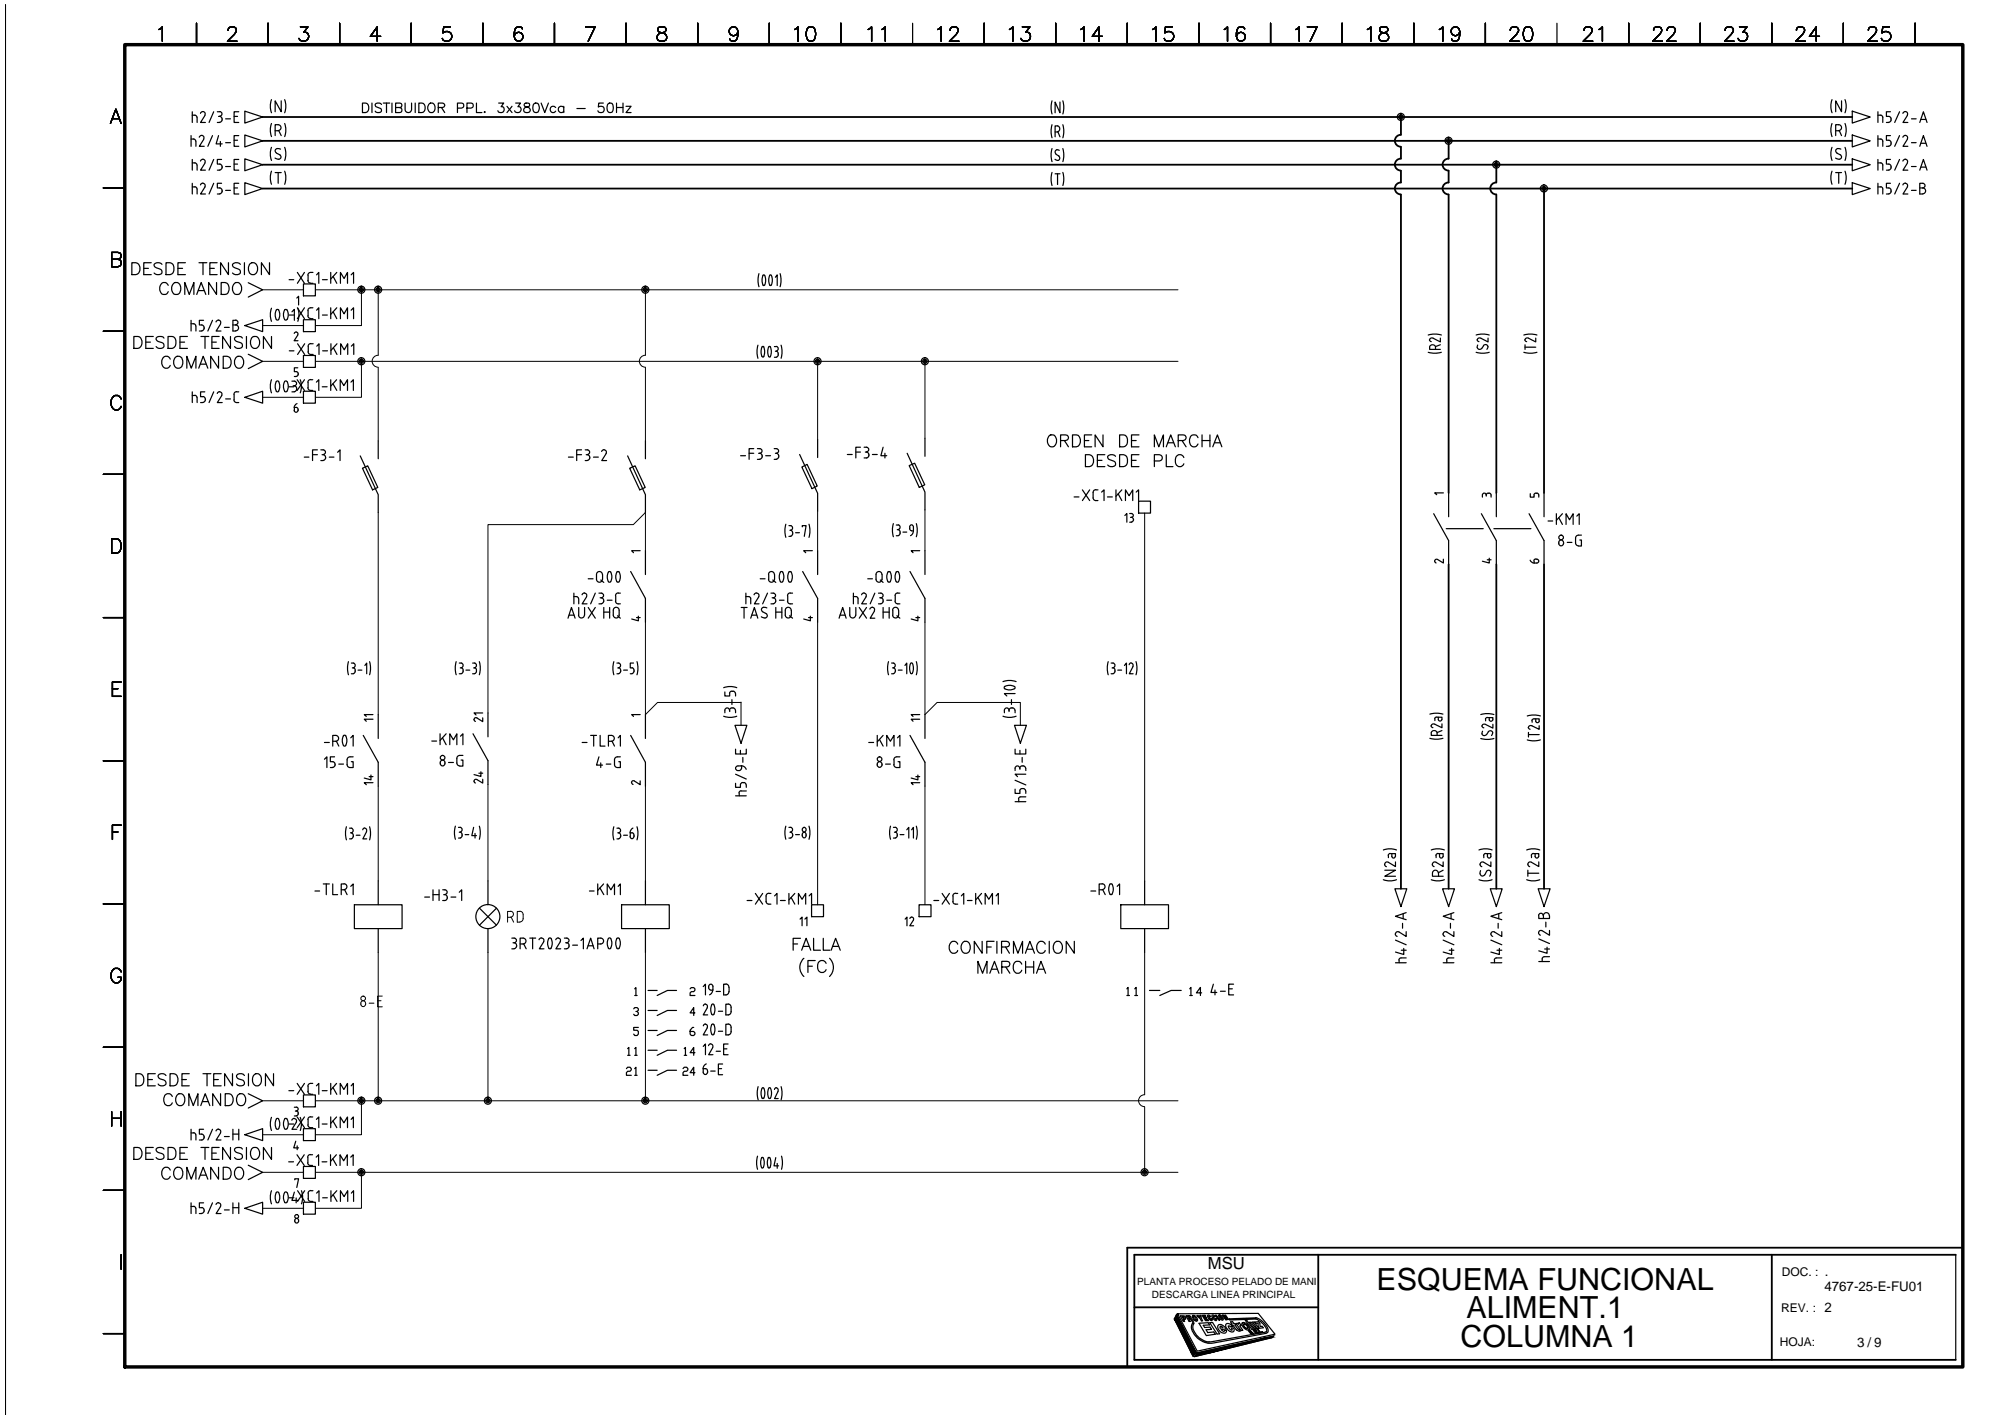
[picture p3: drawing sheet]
<svg xmlns="http://www.w3.org/2000/svg" width="420mm" height="297mm" viewBox="0 0 420 297" stroke-linecap="round" stroke-linejoin="round" font-family="sans-serif">
<defs><g id="words">
<g font-size="6.4">
<text x="288.3" y="270.2">ESQUEMA FUNCIONAL</text>
<text x="307.1" y="276.2">ALIMENT.1</text>
<text x="305.9" y="282.2">COLUMNA 1</text>
</g>
<text font-size="3.5" x="253" y="265.8">MSU</text>
<g font-size="2.8">
<text x="382.1" y="270.3">4767-25-E-FU01</text>
<text x="389" y="282.1">3 / 9</text>
</g>
<g font-size="2.5">
<text x="373.2" y="267.4">DOC. : .</text>
<text x="373.1" y="274.9">REV. : 2</text>
<text x="372.8" y="281.9">HOJA:</text>
</g>
<g font-size="2.1">
<text x="238.2" y="269.3">PLANTA PROCESO PELADO DE MANI</text>
<text x="241.3" y="271.8">DESCARGA LINEA PRINCIPAL</text>
</g>
</g></defs>
<g fill="none" stroke="#000" stroke-width=".21">
<path d="M1.2 1v295.3M55 68.2h8.6M55 60.7h8.6M55 75.7h8.6M66.1 60.7h180.6M66.1 75.7h180.6M75.7 60.7v7.5h-9.6M75.7 75.7v7.5h-9.6M79.2 60.7v13.7a1.25 1.25 0 0 0-1.3 1.3 1.25 1.25 0 0 0 1.3 1.2M79.2 77v15.4M135.2 74.4a1.25 1.25 0 0 0-1.3 1.3 1.25 1.25 0 0 0 1.3 1.2M135.2 60.7v13.7"/>
<path d="M135.2 77v15.4M171.3 75.7v16.4M193.7 75.7v16.1M55 83.2h8.6M79.2 107.4v42.3M135.2 115.4v-8l-2.6 2.5h-30.4v39.5M171.3 107.1v8.3M193.7 106.8v8.6M239.7 107.5v77M135.2 130.3v19.4l2.5-2.5h17.5M171.3 130.3v59.2M193.7 130.3v19.4l2.6-2.5h17.4v4.7"/>
<path d="M155.2 147.1v4.8M79.2 164.7v19.8M102.2 164.3v20.2M135.2 164.7v19.8M193.7 164.7v24.8M79.2 199.5v31.1M102.2 199.5v31.1M106.3 192.2h.6M106.9 190.9a.61 .61 0 0 1 .6 .6 .61 .61 0 0 1-.6 .6M106.9 190.9h-.6v2.3M107.1 192.2l.5 1M108.9 190.9a.7 .7 0 0 1 .7 .7v.8a.7 .7 0 0 1-.7 .7"/>
<path d="M108.9 190.9h-.6v2.3h.6M135.2 199.5v31.1M239.7 199.5v29.8M76.6 210.1a.52 .52 0 0 0-.7-.4 .52 .52 0 0 0-.3 .7 .49 .49 0 0 0 .5 .5 .49 .49 0 0 0 .5-.5M76.6 210.1v.3M77.3 210.1h1M79.1 209.6h.7M80.1 208.7h-1v2.2h1M55 230.6h8.6M55 237.7h8.6M66.1 230.6h180.6M75.7 230.6v7.1h-9.6"/>
<path d="M239.7 229.3a1.25 1.25 0 0 0-1.2 1.3 1.25 1.25 0 0 0 1.2 1.2M239.7 231.9v13.7M55 245.6h8.6M55 253.1h8.6M66.1 245.6h180.6M75.7 245.6v7.5h-9.6"/>
<circle cx="76.1" cy="209.1" r=".49"/>
</g>
<g fill="none" stroke="#000" stroke-width=".38">
<path d="M55 29.5h333M55 34.5h333M55 39.5h333M55 24.5h333M293.4 38.2a1.25 1.25 0 0 0-1.2 1.3 1.25 1.25 0 0 0 1.2 1.2M293.4 33.2a1.25 1.25 0 0 0-1.2 1.3 1.25 1.25 0 0 0 1.2 1.2M293.4 28.2a1.25 1.25 0 0 0-1.2 1.3 1.25 1.25 0 0 0 1.2 1.2M293.4 24.5v3.7M293.4 30.8v2.4M293.4 35.8v2.4M303.4 38.2a1.25 1.25 0 0 0-1.3 1.3 1.25 1.25 0 0 0 1.3 1.2M303.4 33.2a1.25 1.25 0 0 0-1.3 1.3 1.25 1.25 0 0 0 1.3 1.2"/>
<path d="M303.4 29.5v3.7M303.4 35.8v2.4M313.4 34.5v3.7a1.25 1.25 0 0 0-1.3 1.3 1.25 1.25 0 0 0 1.3 1.2M323.4 39.5v63.8M293.4 40.8v145.4M303.4 40.8v62.5M313.4 40.8v62.5M303.4 118.2v68M313.4 118.2v68M323.4 118.2v68M237.6 273.9h38.5M276.1 262.8v22.1"/>
<path d="M371.1 262.8v22.1M409.6 262.8h-172v22.1h172M411.1 261.4h-175v24.9"/>
</g>
<g fill="none" stroke="#000" stroke-width=".25">
<path d="M33.3 6.2l.7-.6v3M41.2 4.9v4.5M47.8 6.4a.74 .74 0 0 1 .6-.8h.5a.7 .7 0 0 1 .5 1.2l-1.8 1.8h2M56.1 4.9v4.5M62.9 5.6h1.6l-.9 1.2a.97 .97 0 0 1 1.1 1.1 .97 .97 0 0 1-1.4 .7l-.4-.1-.3-.5M71.1 4.9v4.5M79.7 7.6h-2.1l1.4-2v3M86.1 4.9v4.5M94.3 5.6h-1.4l-.1 1.3a1.06 1.06 0 0 1 1.6 0 1.06 1.06 0 0 1-.2 1.5 1.06 1.06 0 0 1-1.6-.4M101.1 4.9v4.5M109.4 6.1a.88 .88 0 0 0-1.3-.3 2.77 2.77 0 0 0-.3 2.4 .93 .93 0 0 0 1.5 .1 .93 .93 0 0 0-.3-1.5 .93 .93 0 0 0-1.3 .8M116.1 4.9v4.5"/>
<path d="M122.7 5.6h1.9l-1.4 3M131.1 4.9v4.5M137.9 5.8a.6 .6 0 0 0 .3 1 1.2 1.2 0 0 1 1.4 1.2 1.03 1.03 0 0 1-1.1 .7 1.03 1.03 0 0 1-.9-1.1 1.29 1.29 0 0 1 1.5-.8 .6 .6 0 0 0 .2-1l-.4-.2zM146.1 4.9v4.5M154.6 6.6a.93 .93 0 0 1-1.3 .9 .93 .93 0 0 1-.4-1.5 .93 .93 0 0 1 1.5 .1 2.59 2.59 0 0 1-.3 2.4 .86 .86 0 0 1-1.3-.3M161.1 4.9v4.5M166.4 6.2l.7-.6v3M169.3 5.8a1.02 1.02 0 0 1 1.4 .4 2.57 2.57 0 0 1-.3 2.3 .9 .9 0 0 1-1.4-.5 2.39 2.39 0 0 1 .3-2.2zM176.1 4.9v4.5M181.8 6.2l.8-.6v3M184.7 6.2l.7-.6v3M191.1 4.9v4.5"/>
<path d="M196.4 6.2l.7-.6v3M199 6.4a.74 .74 0 0 1 .6-.8h.5a.71 .71 0 0 1 .4 1.2l-1.6 1.8h1.9M206.1 4.9v4.5M211.4 6.2l.7-.6v3M214.1 5.6h1.6l-.8 1.2a.93 .93 0 0 1 1 .8 .93 .93 0 0 1-.9 1 .93 .93 0 0 1-1.2-.6M221.1 4.9v4.5M226.3 6.2l.7-.6v3M230.9 7.6h-2.1l1.4-2v3M236.1 4.9v4.5M241.4 6.2l.7-.6v3M245.5 5.6h-1.4l-.1 1.3a1.06 1.06 0 0 1 1.6 0 1.06 1.06 0 0 1-.2 1.5 1.06 1.06 0 0 1-1.5-.4M251.1 4.9v4.5"/>
<path d="M256.4 6.2l.7-.6v3M260.7 6.1a.87 .87 0 0 0-.8-.5 .87 .87 0 0 0-.8 .6 2.1 2.1 0 0 0 .3 2.3 .93 .93 0 0 0 1.4-.4 .93 .93 0 0 0-.7-1.3 .93 .93 0 0 0-1.1 .8M266.1 4.9v4.5M271.4 6.2l.7-.6v3M273.8 5.6h2.1l-1.5 3M281.1 4.9v4.5M286.4 6.2l.7-.6v3M289.1 5.8a.63 .63 0 0 0 .3 1 1.2 1.2 0 0 1 1.4 1.2 1.03 1.03 0 0 1-1.1 .7 1.03 1.03 0 0 1-.8-1.1 1.27 1.27 0 0 1 1.4-.8 .63 .63 0 0 0 .2-1l-.4-.2zM296.1 4.9v4.5M301.5 6.2l.7-.6v3M305.7 6.6a.91 .91 0 0 1-1.2 .8 .91 .91 0 0 1-.4-1.5 .91 .91 0 0 1 1.5 .2 2.77 2.77 0 0 1-.3 2.4 .81 .81 0 0 1-1.2-.3M311.1 4.9v4.5"/>
<path d="M316.3 6.4a.74 .74 0 0 1 .6-.8h.6a.71 .71 0 0 1 .4 1.2l-1.7 1.8h2M319.5 5.8a1.02 1.02 0 0 1 1.4 .4 2.57 2.57 0 0 1-.3 2.3 .91 .91 0 0 1-1.4-.5 2.39 2.39 0 0 1 .3-2.2zM326.1 4.9v4.5M331.8 6.4a.65 .65 0 0 1 .5-.8h.6a.71 .71 0 0 1 .4 1.2l-1.7 1.8h2M334.9 6.2l.7-.6v3M341.1 4.9v4.5M346.3 6.4a.65 .65 0 0 1 .6-.8h.6a.71 .71 0 0 1 .4 1.2l-1.7 1.8h2M349.2 6.4a.74 .74 0 0 1 .6-.8h.5a.71 .71 0 0 1 .4 1.2l-1.6 1.8h1.9M356.1 4.9v4.5M361.3 6.4a.65 .65 0 0 1 .6-.8h.6a.71 .71 0 0 1 .4 1.2l-1.7 1.8h2M364.3 5.6h1.6l-.8 1.2a.93 .93 0 0 1 1 .8 .93 .93 0 0 1-.9 1 .93 .93 0 0 1-1.2-.6M371.1 4.9v4.5"/>
<path d="M376.3 6.4a.65 .65 0 0 1 .5-.8h.6a.71 .71 0 0 1 .4 1.2l-1.7 1.8h2M381.1 7.6h-2.1l1.4-2v3M386.1 4.9v4.5M391.3 6.4a.65 .65 0 0 1 .6-.8h.6a.71 .71 0 0 1 .4 1.2l-1.7 1.8h2M395.7 5.6h-1.4l-.1 1.3a1.06 1.06 0 0 1 1.6 0 1.06 1.06 0 0 1-.2 1.5 1.06 1.06 0 0 1-1.5-.4M401.1 4.9v4.5M21.6 39.4h4.5M23.1 25.9l1.2-3 1.1 3M23.6 24.8h1.3M40 29.1h.6M40 28.4v2.2M40.3 24.1h.5"/>
<path d="M40.3 34.1h.5M40.3 39.2h.5M40.3 23.4v2.3M40.3 33.4v2.2M40.3 38.4v2.2M40.5 29.1l.3 .1 .2 .4M40.8 24.1l.2 .1 .2 .4M40.8 34.1l.2 .1 .2 .4M40.8 39.1l.2 .1 .2 .4M41 29.6v1M41.3 24.6v1.1M41.3 34.6v1"/>
<path d="M41.3 39.6v1M41.7 28.7a.5 .5 0 0 1 .7-.3 .5 .5 0 0 1 .3 .7M42 23.8a.5 .5 0 0 1 .7-.4 .5 .5 0 0 1 .2 .7M42 33.7a.5 .5 0 0 1 .7-.3 .5 .5 0 0 1 .2 .7M42.5 38.4l.4 .2v.5M42.5 38.4l-.5 .3M42.7 29.2l-.9 1.4h1M42.9 24.2l-.9 1.5h1M42.9 34.2l-.9 1.4h1M42.9 39.2l-.9 1.4h1M44.5 28.4l-1 2.2M44.8 23.4l-1 2.3"/>
<path d="M44.8 33.4l-1 2.2M44.8 38.4l-1 2.2M45.5 25.7h.5M45.5 35.6h.5M45.5 23.4h.5M45.8 24.4a.55 .55 0 0 1 .7 .5M45.8 28.4l-.5 1.7h1.2M46 23.4a.49 .49 0 0 1 .5 .5 .49 .49 0 0 1-.5 .4M46.2 29.6v1M46.4 33.4h-.9v1h.8l.2 .5M46.4 38.4h-.9v1h.8l.2 .5M46.5 25.1l-.2 .4-.3 .1"/>
<path d="M46.5 35.1l-.2 .4-.3 .1M46.5 24.9v.2M46.5 34.9v.2M46.5 39.9v.2M47.3 24.9h1M47.3 29.9h1M47.3 34.9h1M47.3 39.9h1M49 39.4h.8M49 24.4h.8M49 29.4h.8M49 34.4h.8"/>
<path d="M50 23.4h-1v2.3h1M50 28.4h-1v2.2h1M50 33.4h-1v2.2h1M50 38.4h-1v2.2h1M51.3 23.3l3.7 1.2-3.7 1.3zM51.3 28.3l3.7 1.2-3.7 1.3zM51.3 33.3l3.7 1.2-3.7 1.3zM51.3 38.3l3.7 1.2-3.7 1.3zM56.9 20.9l-.3 1.3 .3 1.4M56.9 25.9l-.3 1.3 .3 1.4M56.9 30.9l-.3 1.3 .3 1.4M56.9 35.9l-.3 1.3 .3 1.4"/>
<path d="M57.6 33.1l.8 .3M57.6 27.4h.7M57.6 36.2h1.3M57.9 32.1l.7 .3a.49 .49 0 0 1 .2 .6 .49 .49 0 0 1-.4 .4M58.2 26.1a.61 .61 0 0 1 .7 .6 .61 .61 0 0 1-.7 .6M58.3 26.1h-.7v2.3M58.3 36.2v2.2M58.4 27.4l.5 1M58.8 31.2a.62 .62 0 0 0-.8-.1 .62 .62 0 0 0-.3 .8l.2 .1M58.9 21.1v2.3l-1.3-2.3v2.3M59.6 20.9l.3 1.3-.3 1.4M59.6 25.9l.3 1.3-.3 1.4"/>
<path d="M59.6 30.9l.3 1.3-.3 1.4M59.6 35.9l.3 1.3-.3 1.4M75.9 21.6h.7a1.06 1.06 0 0 1 .7 1 1.06 1.06 0 0 1-.7 1h-.7zM77.9 21.6v2M79.9 21.9a.73 .73 0 0 0-.7-.3 .73 .73 0 0 0-.6 .5l.2 .3 .7 .2a.47 .47 0 0 1 .4 .4 .47 .47 0 0 1-.2 .5 .91 .91 0 0 1-1.1-.2M80.3 21.6h1.3M81 21.6v2M82.1 21.6v2M82.9 22.5l1.1-.1 .2-.3-.1-.3-.4-.2h-.8v2h.8l.4-.2 .1-.5-.5-.4M84.9 21.6v1.4a.69 .69 0 0 0 .6 .6 .69 .69 0 0 0 .7-.6v-1.4M87 21.6v2M87.7 21.6h.7a1.06 1.06 0 0 1 .7 1 1.06 1.06 0 0 1-.7 1h-.7z"/>
<path d="M90 21.7a.96 .96 0 0 1 1.1 .4 .96 .96 0 0 1-.2 1.2 .75 .75 0 0 1-.8 .3 .75 .75 0 0 1-.5-.8v-.4zM91.8 22.5l1.1-.1 .2-.4-.2-.3-.3-.1h-.8v2M92.5 22.5l.6 1.1M95.8 22.6l1.2-.1 .1-.2-.1-.5-.3-.2h-.9v2M97.8 22.6l1.1-.1 .2-.2-.1-.5-.3-.2h-.9v2M99.8 21.6v2h1.1M101.4 23.5h.2zM104.5 21.6h1l-.5 .8a.67 .67 0 0 1 .5 .9 .67 .67 0 0 1-1 .2l-.2-.3M106.2 22.3l1 1.3M107.2 22.3l-1 1.3M108 21.6h1l-.5 .8a.64 .64 0 0 1 .7 .7 .64 .64 0 0 1-.9 .5l-.4-.2-.1-.2M109.9 21.7l-.1 .4 .3 .3a.72 .72 0 0 1 .8 .2 .72 .72 0 0 1-.1 .9h-.9a.59 .59 0 0 1-.2-.7 .59 .59 0 0 1 .6-.4h.4a.44 .44 0 0 0 .1-.7z"/>
<path d="M111.9 21.7a.64 .64 0 0 1 .9 .3 1.01 1.01 0 0 1-.6 1.6 1.05 1.05 0 0 1-.5-1.6zM113.3 21.6l.8 2 .8-2M116.4 22.5a.64 .64 0 0 0-1-.1 .64 .64 0 0 0 0 1 .64 .64 0 0 0 1-.1M118.1 22.5a.64 .64 0 0 0-1-.1 .64 .64 0 0 0 0 1 .64 .64 0 0 0 1-.1M118.1 22.3v1.3M120.8 22.7h1.8M126.4 21.6h-1l-.1 .8a.7 .7 0 0 1 1.1 0 .7 .7 0 0 1-.1 1.1 .7 .7 0 0 1-1.1-.3M127.4 21.7a.64 .64 0 0 1 1 .3 1.83 1.83 0 0 1-.2 1.5 .68 .68 0 0 1-1-.3 1.66 1.66 0 0 1 .2-1.5zM129.1 21.6v2M129.1 22.5h1.4M130.5 21.6v2M131.1 22.3h1.1l-1.1 1.3h1.1"/>
<path d="M220.3 21.1l-.2 1.4 .2 1.4M220.3 26.1l-.2 1.4 .2 1.4M220.3 31.1l-.2 1.4 .2 1.4M220.3 36.1l-.2 1.4 .2 1.4M221 27.6h.5M221 36.4h1M221.2 32.3l.6 .4M221.5 27.6a.63 .63 0 0 0 .5-.6 .63 .63 0 0 0-.5-.6h-.5v2.3M221.5 36.4v2.3M221.6 27.6l.4 1.1M221.7 32.7a.53 .53 0 0 1 .1 .8 .53 .53 0 0 1-.8-.1M221.9 31.5a.52 .52 0 0 0-.8 0 .52 .52 0 0 0 .1 .8"/>
<path d="M222 21.4v2.2l-1-2.2v2.2M222.6 21.1l.2 1.4-.2 1.4M222.6 26.1l.2 1.4-.2 1.4M222.6 31.1l.2 1.4-.2 1.4M222.6 36.1l.2 1.4-.2 1.4M383.7 20.9l-.2 1.3 .2 1.4M383.7 25.9l-.2 1.3 .2 1.4M383.7 30.9l-.2 1.3 .2 1.4M383.7 35.9l-.2 1.3 .2 1.4M384.5 27.4h.6M384.5 36.2h1.2M384.7 32.1l.7 .3a.51 .51 0 0 1 .2 .7 .51 .51 0 0 1-.7 .2l-.4-.2"/>
<path d="M385.1 26.1a.61 .61 0 0 1 .6 .6 .61 .61 0 0 1-.6 .6M385.1 26.1h-.6v2.3M385.1 36.2v2.2M385.2 27.4l.5 1M385.6 31.2a.57 .57 0 0 0-.9 0 .57 .57 0 0 0 .1 .8M385.7 21.1v2.3l-1.2-2.3v2.3M386.4 20.9l.3 1.3-.3 1.4M386.4 25.9l.3 1.3-.3 1.4M386.4 30.9l.3 1.3-.3 1.4M386.4 35.9l.3 1.3-.3 1.4M388 23.3l3.7 1.2-3.7 1.3zM388 28.3l3.7 1.2-3.7 1.3z"/>
<path d="M388 33.3l3.7 1.2-3.7 1.3zM388 38.3l3.7 1.2-3.7 1.3zM393.3 24.1l.8 .1 .2 .4M393.3 29.1h.6l.4 .2v1.3M393.3 34.1l.8 .1 .2 .4M393.3 23.4v2.3M393.3 28.4v2.2M393.3 33.4v2.2M393.3 38.4v2.2M393.3 39.2h.6M393.9 39.1l.4 .2v1.3M394.3 24.6v1.1"/>
<path d="M394.3 34.6v1M395.1 25.7h.5M395.1 35.6h.5M396 23.4h-.9v1h.5a.63 .63 0 0 1 .5 .6 .63 .63 0 0 1-.5 .6M396 28.4h-.9v1h.7l.3 .5M396 33.4h-.9v1h.5a.63 .63 0 0 1 .5 .6 .63 .63 0 0 1-.5 .6M396 38.4h-.9v1h.7l.3 .5M396.1 30.1l-.3 .4-.7 .1M396.1 39.9a.55 .55 0 0 1-.5 .7M396.1 29.9v.2M397.9 23.4l-1.1 2.3M397.9 28.4l-1.1 2.2"/>
<path d="M397.9 33.4l-1.1 2.2M397.9 38.4l-1.1 2.2M398.6 23.8a.5 .5 0 0 1 .6-.4 .5 .5 0 0 1 .3 .7M398.6 28.7a.5 .5 0 0 1 .6-.3 .5 .5 0 0 1 .3 .7M398.6 33.7a.5 .5 0 0 1 .6-.3 .5 .5 0 0 1 .3 .7M399.1 38.4l.4 .2v.5M399.1 38.4l-.5 .3M399.5 24.2l-.9 1.5h1M399.5 29.2l-.9 1.4h1M399.5 34.2l-.9 1.4h1M399.5 39.2l-.9 1.4h1M400.4 24.9h.9"/>
<path d="M400.4 29.9h.9M400.4 34.9h.9M400.4 39.9h.9M402.1 25.7l.8-2.3 .7 2.3M402.1 30.6l.8-2.2 .7 2.2M402.1 35.6l.8-2.2 .7 2.2M402.1 39.4h.6M402.3 25h1.1M402.3 30h1.1M402.3 35h1.1M402.7 39.4a.61 .61 0 0 1 .6 .6 .61 .61 0 0 1-.6 .6M402.7 39.4a.49 .49 0 0 0 .5-.5 .49 .49 0 0 0-.5-.5h-.6v2.2h.6"/>
<path d="M23.4 54.3h1.3l.4-.2a.74 .74 0 0 0 0-1.1l-1.7-.1v3h1.3a.79 .79 0 0 0 .7-.8 .79 .79 0 0 0-.7-.8M27.6 55h.9a1.32 1.32 0 0 1 .8 1.3 1.32 1.32 0 0 1-.8 1.2h-.9zM30.1 56.2h1M31.7 55h-1.6v2.5h1.6M33.9 55.4a1.12 1.12 0 0 0-1.6 0 .62 .62 0 0 0 .4 .7l1 .4 .2 .3v.4a1.12 1.12 0 0 1-1.6 0M34.8 55h.8a1.35 1.35 0 0 1 .9 1.3 1.35 1.35 0 0 1-.9 1.2h-.8zM35.2 59.8a.92 .92 0 0 0-1-.6 .92 .92 0 0 0-.7 1 1.12 1.12 0 0 0 .2 1.1 1.12 1.12 0 0 0 1.2 .3l.3-.5M36.4 59.3a1.14 1.14 0 0 1 1.4 .4 1.14 1.14 0 0 1-.1 1.4 .91 .91 0 0 1-1 .6 .91 .91 0 0 1-.7-1 1.58 1.58 0 0 1 .4-1.4zM37.3 56.2h.9M38.8 55h-1.5v2.5h1.5M41.7 55h1.6M42.5 55v2.5"/>
<path d="M44 56.2h.9M45.4 59.2v2.5l-1.7-2.5v2.5M45.5 55h-1.5v2.5h1.5M45.5 40.6h.5M46.3 59.2a1.37 1.37 0 0 1 1.6 .7 1.37 1.37 0 0 1-.4 1.7l-1.2 .1zM46.5 40.1l-.2 .4-.3 .1M47.9 55v2.5l-1.7-2.5v2.5M49.2 59.3a.95 .95 0 0 1 1.4 .9 1.12 1.12 0 0 1-.3 1.1 1.12 1.12 0 0 1-1.1 .3 1.57 1.57 0 0 1 0-2.3zM50.3 55.4a1.12 1.12 0 0 0-1.6 0 .62 .62 0 0 0 .5 .7l.9 .4 .2 .3v.4a1.12 1.12 0 0 1-1.6 0M51.2 55v2.5M52 59.2l3 1.5-3 1.5M52.3 55.4a.95 .95 0 0 1 1-.3 .95 .95 0 0 1 .6 .9 1.15 1.15 0 0 1-1.1 1.5 1.49 1.49 0 0 1-.5-2.1z"/>
<path d="M56.4 55v2.5l-1.6-2.5v2.5M60.6 58.6h.9M62.3 57.1l1.5 2.3M63.6 59.5h2.5v2.5h-2.5zM63.8 57.1l-1.5 2.3M65.1 57.1h-.3a1.88 1.88 0 0 0 0 2.1l.3 .1M65.1 59.4h.4M65.1 57.1h.4M66.3 57.6l.5-.5v2.3M67.5 58.6h1.1M69.3 57.1v2.3M69.8 57.9l.7 1.5"/>
<path d="M70.5 57.1l-1.2 1.4M71.3 59.4v-2.3l.8 1.2 .7-1.2v2.3M73.5 57.6l.6-.5v2.3M159 57.3l-.2 1.4 .2 1.4M159.8 57.7l.2-.1a1.75 1.75 0 0 1 0 2.2l-.2-.1M159.8 57.7l-.2 .8 .2 1.2M161.2 59.7l.2 .1 .2-.1M161.2 57.7l-.2 .8 .2 1.2M161.6 57.7l-.2-.1-.2 .1M161.6 57.7l.2 .8-.2 1.2M162.4 58.1l.4-.5v2.2M163.4 57.3l.2 1.4-.2 1.4"/>
<path d="M395.1 40.6h.5M21.6 69.4h4.5M28 70.5h.9a1.32 1.32 0 0 1 .9 1.2 1.32 1.32 0 0 1-.9 1.3h-.9zM30.5 71.7h1M32.1 70.5h-1.6v2.5h1.6M34.3 70.8a1.12 1.12 0 0 0-1.6 0l.2 .6 1 .4a.62 .62 0 0 1 .5 .4 .62 .62 0 0 1-.3 .7 1.11 1.11 0 0 1-1.4-.3M35.2 70.5h.8a1.35 1.35 0 0 1 .9 1.2 1.35 1.35 0 0 1-.9 1.3h-.8zM35.7 75.2a.91 .91 0 0 0-1.1-.6 .91 .91 0 0 0-.7 1 1.15 1.15 0 0 0 1.2 1.5l.6-.6M36.8 74.8a.95 .95 0 0 1 1.5 .8 1.12 1.12 0 0 1-1.2 1.5 1.44 1.44 0 0 1-.3-2.3zM37.7 71.7h1M38.7 61.7v-2.5l.9 2.5 1-2.5v2.5M39.1 77.1v-2.5l1 2.5 .9-2.5v2.5"/>
<path d="M39.3 70.5h-1.6v2.5h1.6M40 67.1v2.2M40 67.8h.6M40.5 67.8l.3 .1 .2 .4M41 68.3v1M41.2 61.7l.9-2.5 1 2.5M41.5 60.9h1.2M41.6 77.1l1-2.5 .9 2.5M41.8 69.3h.5M42 76.3h1.2M42.1 70.5h1.6M42.6 67.1h-.8v1h.7l.2 .5"/>
<path d="M42.7 68.8l-.2 .4-.3 .1M42.8 68.6v.2M42.9 70.5v2.5M44.4 71.7h.9M44.5 67.1l-1 2.2M45.2 67.4a.5 .5 0 0 1 .7-.3 .5 .5 0 0 1 .3 .7M45.8 74.6v2.5l-1.7-2.5v2.5M45.9 70.5h-1.5v2.5h1.5M46.2 67.9l-.9 1.4h1M46.8 74.6a1.37 1.37 0 0 1 1.5 .6 1.37 1.37 0 0 1-.1 1.6l-.6 .3h-.8zM47 68.6h1M48.3 70.5v2.5l-1.7-2.5v2.5"/>
<path d="M48.8 68.1h.6a.61 .61 0 0 1 .6 .6 .61 .61 0 0 1-.6 .6M49.4 68a.49 .49 0 0 0 .4-.5 .49 .49 0 0 0-.4-.4h-.6v2.2h.6M49.6 74.8a.95 .95 0 0 1 1.4 .8 1.15 1.15 0 0 1-1.2 1.5 1.44 1.44 0 0 1-.2-2.3zM50.8 70.8a1.12 1.12 0 0 0-1.7 0l.3 .6 .9 .4a.62 .62 0 0 1 .5 .4 .62 .62 0 0 1-.2 .7 1.11 1.11 0 0 1-1.5-.3M51.3 68.2l3.7-1.2v2.5zM51.6 70.5v2.5M52 74.2l3 1.5-3 1.5M52.7 70.8a.95 .95 0 0 1 1-.3 .95 .95 0 0 1 .7 .9 1.12 1.12 0 0 1-.3 1.2 1.12 1.12 0 0 1-1.2 .3 1.63 1.63 0 0 1-.2-2.1zM56.9 64.6l-.3 1.3 .3 1.4M56.9 79.5l-.3 1.4 .3 1.4M56.9 70.5v2.5l-1.7-2.5v2.5M58.4 64.9a2.1 2.1 0 0 1 0 2"/>
<path d="M58.4 79.9a2.1 2.1 0 0 1 0 2M58.4 64.9l-.3-.1a1.53 1.53 0 0 0 0 2.3l.3-.2M58.4 79.9l-.3-.1a1.55 1.55 0 0 0-.2 2.1M59.6 64.9l.3-.1a1.55 1.55 0 0 1 .1 2.2l-.4-.1M59.6 79.9l.3-.1 .2 .1a2 2 0 0 1 0 2M59.6 64.9a2.1 2.1 0 0 0 0 2M59.6 79.9a2.1 2.1 0 0 0 0 2M60.6 66h.9M60.6 73.5h1M61.1 65.3l.6-.5v2.3M61.1 79.8h.5a.49 .49 0 0 1 .5 .5 .49 .49 0 0 1-.5 .5M61.6 69.8a.4 .4 0 0 1 .6-.2 .4 .4 0 0 1 .2 .6l-.8 1.2h.8"/>
<path d="M61.7 78.9h.4M62.2 62.4l.3-.3v1.8M62.2 79.5l1.6 2.3M62.3 64.5l1.5 2.3M62.3 72l1.5 2.3M62.4 77h-.7v.9h.6l.2 .4M62.4 64.6l.2 1.3-.2 1.4M62.5 78.3a.44 .44 0 0 1-.4 .5M62.9 79.5l.2 1.4-.2 1.4M63.6 67h2.5v2.5h-2.5zM63.6 74.5h2.5v2.5h-2.5zM63.8 64.5l-1.5 2.3"/>
<path d="M63.8 79.5l-1.6 2.3M63.8 72l-1.5 2.3M64.5 66.1l.1 .3 .5 .3M64.5 73.7l.1 .3 .5 .3M64.5 65.1v1.1M64.6 72.6v1.1M65.1 64.5l-.5 .3-.1 .2M65.1 79.5l-.5 .3-.1 .3M65.1 66.8h.4M65.1 64.5h.4M65.1 79.5h.4M65.1 72l-.5 .2-.1 .3"/>
<path d="M65.1 74.3h.5M65.1 72h.5M66.3 65l.5-.5v2.3M66.4 72.5l.4-.5v2.3M67.5 66h1.1M67.6 73.5h1M69.3 64.5v2.3M69.3 79.5v2.3M69.3 72v2.3M69.8 65.3l.7 1.5M69.8 72.9l.8 1.4M70.5 79.5l-1.2 1.4"/>
<path d="M70.5 64.5l-1.2 1.4M70.6 72l-1.3 1.4M71.3 66.8v-2.3l.8 1.2 .7-1.2v2.3M71.3 74.3v-2.3l.8 1.3 .7-1.3v2.3M73.5 65l.6-.5v2.3M73.6 72.5l.5-.5v2.3M158.8 72.3l-.2 1.4 .2 1.4M159.6 72.7l.2-.1a1.92 1.92 0 0 1 0 2.2l-.2-.1-.2-.8zM161 72.7l.2-.1a1.92 1.92 0 0 1 0 2.2l-.2-.1-.2-.8zM162.2 72.6h.4M162.2 74.8h.4M162.4 73.6h.2"/>
<path d="M162.6 72.6a.5 .5 0 0 1 .4 .4 .5 .5 0 0 1-.4 .5M162.6 73.6h.2l.2 .5M163 74.3l-.2 .4-.2 .1M163 74.1v.2M163.6 72.3l.2 1.4-.2 1.4M299.1 73.8l1.4 .2 1.4-.2M299.1 70.2l1.4-.2 1.4 .2M299.4 71.2l.4 .4M300.7 73.2v-.5a.63 .63 0 0 0-.7-.5 .63 .63 0 0 0-.6 .5v.5h2.3M301.7 70.8v.8l-1.7-.8-.4 .1-.2 .3M301.7 72.2l-1 .4M309.2 73.8l1.4 .2 1.3-.2"/>
<path d="M309.2 70.2l1.4-.2 1.3 .2M309.5 72.3a.55 .55 0 0 0 .1 .8 .55 .55 0 0 0 .7-.1l.4-.6a.48 .48 0 0 1 .5-.2 .48 .48 0 0 1 .4 .4M311.7 72.6l-.3 .6M311.7 70.8v.8l-1.5-.8a.43 .43 0 0 0-.7 .2 .43 .43 0 0 0 .3 .6M319.2 73.8l1.3 .2 1.4-.2M319.2 70.2l1.3-.2 1.4 .2M319.4 71.2l.4 .4M319.4 72.7h2.3M319.4 72.2v1M320.2 70.8h-.5l-.3 .4M321.7 70.8v.8l-1.5-.7M21.6 99.4h4.5"/>
<path d="M25.4 83.6a1.05 1.05 0 0 0-1.6-.6 1.75 1.75 0 0 0 .3 2.9 1.02 1.02 0 0 0 1.3-.8M40.3 82.1v2.2M40.3 82.8h.5M40.8 82.8l.2 .1 .2 .3M41.3 83.3v1M42.5 83.1l.4 .2 .1 .2M42.9 82.1h-.9v1h.5M43 83.8l-.3 .4-.7 .1M43 83.6v.2M44.8 82.1l-1 2.2M46 82.1l.3 .1 .2 .5-1 1.6h1M46 82l-.5 .4"/>
<path d="M47.3 83.6h1M49.6 82l-.3 .1a1.93 1.93 0 0 0 0 2.1l.7 .1M49.6 82.1h.4M51.3 83.2l3.7-1.2v2.5zM57.9 82l.2 .1 .3-.1M59.6 82l.3 .1 .2-.1M60.5 81h1M61.1 82.1h.6M61.4 80.8h.3M61.6 80.8l.5 .3v.2M61.7 85.3l-.1 .7a.4 .4 0 0 0 .4 .4 .4 .4 0 0 0 .4-.4M61.7 85.3h.3"/>
<path d="M62 85.3l.3 .1 .1 .4M62.1 81.6l-.2 .4h-.3M62.2 81.3v.3M62.2 84.6l-.4 .3-.2 .5M62.5 85.8v.2M63.6 82h2.5v2.5h-2.5zM63.7 95.8h1M64.5 80.1l.1 1.4 .5 .3M65.1 81.8h.4M65.5 95.3h1M66.3 80.1l.5-.6v2.3M66.5 94.2h-1v2.3"/>
<path d="M67.2 94.2h.5a.49 .49 0 0 1 .5 .5 .49 .49 0 0 1-.5 .5M67.5 95.3a.55 .55 0 0 1 .7 .4M67.5 81h1M68.2 95.9l-.3 .5-.7 .1M68.2 95.8v.2M69 95.8h.9M69.7 80.4l.8 1.4M70.7 94.7l.5-.5v2.3M71.3 81.8v-2.3l.7 1.3 .8-1.3v2.3M73.5 80.1l.5-.6v2.3M75.5 95.5l3.7 8.1v3.8M75.9 98.1l1.1-.5 2.1 4.5-1.1 .5z"/>
<path d="M79.2 92.4v3.7M119.1 95.8h1M120.8 95.3h1M121.8 94.2h-1v2.3M122.6 94.2h.4M122.6 96.5h.4M122.8 95.3h.2M123 94.2a.49 .49 0 0 1 .5 .5 .49 .49 0 0 1-.5 .5M123 95.3l.4 .2 .1 .2M123.5 95.9l-.2 .5h-.3M123.5 95.8v.2M124.3 95.8h1"/>
<path d="M126.5 94.2l.5 .3-.1 .5M126.5 94.2l-.5 .4M127 95l-1 1.5h1.1M131.5 95.5l3.7 8.1v3.8M131.9 98.1l1.1-.5 2.1 4.5-1.1 .5zM135.2 92.4v3.7M155.1 95.5h1M156.9 95h1M157.9 94h-1v2.2M158.6 94h.5a.49 .49 0 0 1 .5 .5 .49 .49 0 0 1-.5 .5M158.6 96.2h.5M158.9 95h.2"/>
<path d="M159.1 95l.4 .2 .1 .2M159.6 95.7l-.2 .4-.3 .1M159.7 95.5v.2M160.4 95.5h1M162.2 94h.4M162.2 96.2h.4M162.4 95h.2M162.6 94a.49 .49 0 0 1 .5 .5 .49 .49 0 0 1-.5 .5l.4 .2 .1 .2M163.1 95.7l-.1 .2-.4 .3M163.1 95.5v.2M167.5 95.2l3.8 8.1v3.8M168 97.8l1.1-.5 2.1 4.5-1.1 .6z"/>
<path d="M171.3 92.1v3.7M177.5 95.2h1M179.3 94.7h.9M180.2 93.7h-.9v2.2M181 93.7h.5a.49 .49 0 0 1 .5 .5 .49 .49 0 0 1-.5 .5M181.2 94.7a.55 .55 0 0 1 .8 .5M182 95.4l-.3 .5h-.7M182 95.2v.3M182.7 95.2h1M185 93.7l-.5 1.8h1.2M185.3 95v.9M190 95l3.7 8.1v3.7"/>
<path d="M190.4 97.5l1.2-.5 2.1 4.6-1.2 .5zM193.7 91.8v3.8M219.9 91.2a1.2 1.2 0 0 1 1.4 .5 1.2 1.2 0 0 1-.3 1.5 .9 .9 0 0 1-1 .4 .9 .9 0 0 1-.6-1 1.73 1.73 0 0 1 .5-1.4zM222.1 92.3h1.1a.61 .61 0 0 0 .5-1l-.5-.2h-1.1v2.5M222.9 92.3l.9 1.3M224.6 91.1h.8a1.34 1.34 0 0 1 .6 2.1l-.6 .4h-.8zM227.1 92.3h1M227.3 95.3h.9a1.33 1.33 0 0 1 .9 1.2 1.33 1.33 0 0 1-.9 1.2h-.9zM228.7 91.1h-1.6v2.5h1.6M229.8 96.4h1M231 91.1v2.5l-1.6-2.5v2.5M231.4 95.3h-1.6v2.4h1.6"/>
<path d="M233.7 95.6a1.12 1.12 0 0 0-1.7 0 .62 .62 0 0 0 .5 .7l.9 .4 .3 .3v.4a1.12 1.12 0 0 1-1.7 0M234.5 91.1h.8a1.35 1.35 0 0 1 .9 1.3 1.35 1.35 0 0 1-.9 1.2h-.8zM234.5 95.3h.8a1.35 1.35 0 0 1 .9 1.2 1.35 1.35 0 0 1-.9 1.2h-.8zM237 96.4h1M237 92.3h1M238.6 91.1h-1.6v2.5h1.6M238.6 95.3h-1.6v2.4h1.6M241.8 93.6v-2.5l.9 2.5 1-2.5v2.5M241.8 96.6h1a.66 .66 0 0 0 .7-.7 .66 .66 0 0 0-.7-.6h-1v2.4M244.3 93.6l.9-2.5 1 2.5M244.3 95.3v2.4h1.4M244.6 92.8h1.2"/>
<path d="M246.8 92.3h1a.61 .61 0 0 0 .5-1l-.5-.2h-1v2.5M247.6 92.3l.8 1.3M248 95.8a.92 .92 0 0 0-1.1-.6 .92 .92 0 0 0-.7 1 1.05 1.05 0 0 0 .2 1.2 1.05 1.05 0 0 0 1.2 .2l.4-.4M250.9 91.7a.91 .91 0 0 0-1-.6 .91 .91 0 0 0-.8 .9 1.1 1.1 0 0 0 .3 1.2 1.1 1.1 0 0 0 1.2 .3l.3-.5M251.8 92.3h1.6M251.8 91.1v2.5M253.4 91.1v2.5M254 93.6l1-2.5 .9 2.5M254.4 92.8h1.2M23.4 112.9h1a1.67 1.67 0 0 1 .7 2.5l-.3 .3-.4 .2h-1zM127.4 119.8h.4a1.66 1.66 0 0 1-.1 2.2l-.3-.2M127.4 119.8a2.1 2.1 0 0 0 0 2"/>
<path d="M129.2 119.8h.4a1.66 1.66 0 0 1-.2 2.2l-.2-.2M129.2 119.8a2.1 2.1 0 0 0 0 2M132.1 119.7l3.1 5.6v5M134.1 115.4h-1.8l.4 .4M135.2 115.4v5M163.4 119.8h.4a1.66 1.66 0 0 1-.1 2.2l-.3-.2M163.5 119.8a2.1 2.1 0 0 0 0 2M164.6 109.8l-.2 1.4 .2 1.4M165.2 119.8h.4a1.66 1.66 0 0 1-.1 2.2l-.3-.2M165.2 119.8a2.1 2.1 0 0 0 0 2M165.2 110.1h.4a.5 .5 0 0 1 .4 .5 .5 .5 0 0 1-.4 .5M165.2 112.4h.4"/>
<path d="M165.5 111.1h.1M165.6 111.1h.2l.2 .5M166 111.8l-.2 .4-.2 .1M166 111.6v.2M166.6 111.6h.8M168 110.4v-.3h.8l-.3 2.3M168.1 119.7l3.2 5.6v5M169.4 109.8l.2 1.4-.2 1.4M170.2 115.4h-1.9l.5 .4M171.3 115.4v5M186 119.8h.4a1.66 1.66 0 0 1-.2 2.2l-.2-.2M186 119.8a2.1 2.1 0 0 0 0 2"/>
<path d="M187.1 109.7l-.2 1.4 .2 1.3M187.7 110l.4-.1a.5 .5 0 0 1 .4 .5 .5 .5 0 0 1-.4 .5M187.7 112.2h.4M187.8 119.8l.2-.1a1.53 1.53 0 0 1 0 2.3 1.66 1.66 0 0 1-.2-2.2zM187.9 111a.47 .47 0 0 1 .6 .4M188.5 111.7l-.2 .4-.2 .1M188.5 111.5v.2M189.1 111.5h.8M190.5 110.4l.2-.4h.4a1.74 1.74 0 0 1-.4 2.2M190.5 110.7l.2 .4 .2 .1M190.6 110.4v.3M190.6 119.7l3.1 5.6v5"/>
<path d="M190.9 111.2h.4M191.9 109.7l.2 1.4-.2 1.3M192.6 115.4h-1.7l.3 .4M193.7 115.4v5M225 104.1h1M226.7 102.6l1.5 2.3M228.2 102.6l-1.5 2.3M229.5 102.6l-.5 .3v.3v1.4l.5 .3M229.5 104.9h.5M229.5 102.6h.5M230.7 103.1l.5-.5v2.3M232 104.1h1"/>
<path d="M233.7 102.6v2.3M234.2 103.5l.8 1.4M235 102.6l-1.3 1.4M235.6 108l.4-.4v1.8M235.7 104.9v-2.3l.8 1.2 .8-1.2v2.3M236.6 107.6h.4a.4 .4 0 0 1 .4 .4 .4 .4 0 0 1-.4 .4M236.6 109.4h.4M236.8 108.4h.2M237 108.4l.4 .4M237.4 108.9l-.4 .4M237.4 108.8v.2M238 103.1l.5-.5v2.3"/>
<path d="M238.5 105h2.5v2.5h-2.5zM300.3 107.6l3.1 5.6v5M301.1 117.2a.4 .4 0 0 0-.6 .2 .4 .4 0 0 0 .3 .5M302.3 117.1v.8l-1.2-.7M302.3 103.3h-1.8l.4 .3M302.9 110.7h7.8M303.4 103.3v4.9M310.3 107.6l3.1 5.6v5M310.5 103.7v.4M310.5 103.7a.4 .4 0 0 1 .4-.4 .4 .4 0 0 1 .4 .4 .52 .52 0 0 1 .5-.4 .52 .52 0 0 1 .5 .4M311.3 103.7v.2M311.5 117.3h.8"/>
<path d="M311.9 116.9v1l-1.4-.3M312.3 103.7v.4M312.9 110.7h7.7M313.4 103.3v4.9M320.3 107.6l3.1 5.6v5M320.5 117.3l.3 .5 .5 .1M320.5 103.4v.7h.8v-.4M321.3 117.6v.3h.6M321.7 103.3l-.4 .4M321.7 117.1l-.3 .1-.1 .3M321.7 103.3h.2M321.7 117.1h.2"/>
<path d="M321.9 117.1a.4 .4 0 0 1 .4 .4 .4 .4 0 0 1-.4 .4M321.9 103.3l.4 .4M322.3 103.7v.4M323.4 103.3v4.9M324.2 109.1h1M326 107.6v2.3M326.5 113.9a.49 .49 0 0 0 .5 .4 .49 .49 0 0 0 .5-.4M326.5 108.5l.8 1.4M327.3 107.6l-1.3 1.4M327.5 113.6a.52 .52 0 0 0-.7-.5 .52 .52 0 0 0-.3 .8M327.5 113.6v.3M328 109.9v-2.3l.7 1.3 .8-1.3v2.3"/>
<path d="M328.3 113.6h.9M330.3 108.1l.5-.5v2.3M331.2 112.1h-.6a.61 .61 0 0 0-.6 .6v1a.69 .69 0 0 0 .6 .7h.6v-1.3h-.3M21.6 129.4h4.5M73 138.6l-.2 1.4 .2 1.3M73.6 138.9h.4a.5 .5 0 0 1 .4 .5 .5 .5 0 0 1-.4 .5h.2l.2 .5M73.8 139.9h.2M76.4 139.4l.4-.5v2.2M77.4 138.6l.2 1.4-.2 1.3M95.5 138.6l-.2 1.4 .2 1.3M96.2 138.9h.4a.5 .5 0 0 1 .4 .5 .5 .5 0 0 1-.4 .5h.2l.2 .5M96.4 139.9h.2"/>
<path d="M99 138.9h.4M99.2 139.9h.2M99.4 138.9a.5 .5 0 0 1 .4 .5 .5 .5 0 0 1-.4 .5h.2l.2 .5M100.4 138.6l.2 1.4-.2 1.3M119 129.5l.7-2.2 .8 2.2M119.2 128.9h1M120.2 125h.8l.2 .4M120.2 124.2v2.3M121.2 125.4v1.1M121.2 127.3v1.6M122.4 124.2l.3 .2 .2 .4-1 1.7h1.1M122.4 124.2l-.5 .4"/>
<path d="M122.4 127.3v1.5a.61 .61 0 0 1-.6 .7 .61 .61 0 0 1-.6-.7M123.2 127.3l1.5 2.2M123.2 121.2h1M124.7 124.2l-1 2.3M124.7 127.3l-1.5 2.2M124.9 121.3a.61 .61 0 0 0 .7 .7 .61 .61 0 0 0 .6-.7M125.4 124.2h.5a.49 .49 0 0 1 .5 .5 .49 .49 0 0 1-.5 .5M125.4 126.5h.6M125.7 125.2h.3M125.8 121.5l.7 .5M125.9 125.2l.3 .1 .2 .4M126.2 120.3a.61 .61 0 0 0-.6-.6 .61 .61 0 0 0-.7 .6v1.1"/>
<path d="M126.2 120.4v1M126.4 126v.2l-.5 .2M126.5 125.7v.3M126.5 127.3v2.2M126.5 128.2h1.2M127.2 125.7h1M127.7 127.3v2.2M128.5 127.8v1a.61 .61 0 0 0 .6 .7 .61 .61 0 0 0 .6-.7v-1M128.6 138.6l-.2 1.4 .2 1.3M128.9 125.9l.3 .5 .7 .1M129 124.8v1.1M129.2 138.9h.4a.5 .5 0 0 1 .4 .5 .5 .5 0 0 1-.4 .5h.2l.2 .5"/>
<path d="M129.3 129l.6 .5M129.4 139.9h.2M129.5 124.2l-.3 .1-.3 .5M129.5 124.2h.4M129.7 127.8a.61 .61 0 0 0-.6-.6 .61 .61 0 0 0-.6 .6M132.4 139.9h.2l.2 .5M132.7 138.9h-.7v1h.4M133.3 129.4h.8M133.4 138.6l.2 1.4-.2 1.3M133.7 129.1v.9l-1.4-.3M155.3 127.3h1.2M155.8 127.3v2.2"/>
<path d="M156.2 125h.6M156.2 124.2v2.3M156.8 125l.4 .2v1.3M157.2 129.5l.8-2.2 .7 2.2M157.5 128.9h1M158.5 124.2l-.6 .4M158.5 124.2l.3 .2 .2 .4-1 1.7h1M159.2 121.2h1M159.8 128.2l.7 .3M160.4 128.5a.51 .51 0 0 1 .2 .7 .51 .51 0 0 1-.7 .2l-.4-.2M160.6 127.3a.62 .62 0 0 0-.8-.1 .62 .62 0 0 0-.2 .8l.2 .1M160.8 124.2l-1.1 2.3"/>
<path d="M161 121.3a.61 .61 0 0 0 .6 .7 .61 .61 0 0 0 .6-.7M161 120.4v1M161.5 124.2h.5a.49 .49 0 0 1 .4 .5 .49 .49 0 0 1-.4 .5M161.5 126.5h.5M161.7 125.2h.3M161.9 121.5l.6 .5M162 125.2l.2 .1 .2 .4M162.2 120.3a.61 .61 0 0 0-.6-.6 .61 .61 0 0 0-.6 .6M162.2 120.4v1M162.4 126v.2l-.4 .2M162.5 128.2h1.3M162.5 125.7v.3"/>
<path d="M162.5 127.3v2.2M163.3 125.7h.9M163.8 127.3v2.2M164.5 127.8v1a.61 .61 0 0 0 .6 .7 .61 .61 0 0 0 .6-.7v-1M164.9 125.9l.3 .5 .8 .1M165 124.8v1.1M165.4 129l.6 .5M165.5 124.2l-.3 .1-.3 .5M165.5 124.2h.5M165.7 127.8a.61 .61 0 0 0-.6-.6 .61 .61 0 0 0-.6 .6M169.3 129.4h.9M169.7 129.1v.9l-1.4-.3"/>
<path d="M175.7 129.5l.8-2.2 .7 2.2M176 128.9h1M178 127.3v1.5a.61 .61 0 0 0 .6 .7 .61 .61 0 0 0 .6-.7M178.7 125h.6l.4 .2v1.3M178.7 124.2v2.3M179.3 127.3v1.6M180 127.3l1.5 2.2M181 124.2l.4 .3v.5M181 124.2l-.5 .4M181.4 125l-.9 1.5h1M181.5 127.3l-1.5 2.2M181.8 121.2h.9"/>
<path d="M182.2 127.6a.5 .5 0 0 1 .7-.4 .5 .5 0 0 1 .2 .8M183.1 128l-.8 1.5h.9M183.2 124.2l-.9 2.3M183.5 121.4v-1.1a.61 .61 0 0 1 .6-.6 .61 .61 0 0 1 .6 .6l.1 1.1M183.5 121.3a.61 .61 0 0 0 .6 .7 .61 .61 0 0 0 .6-.7M184 124.2h.5M184 126.5h.5M184.2 125.2h.3M184.4 121.5l.6 .5M184.5 124.2a.49 .49 0 0 1 .5 .5 .49 .49 0 0 1-.5 .5 .63 .63 0 0 1 .5 .6 .63 .63 0 0 1-.5 .6M185 128.2h1.2M185 127.3v2.2"/>
<path d="M185.7 125.7h1M186.1 138.6l-.2 1.4 .2 1.3M186.2 127.3v2.2M186.7 138.9h.4M187 128.8a.61 .61 0 0 0 .6 .7 .61 .61 0 0 0 .6-.7M187 139.9h.1M187 127.8v1.1M187.1 138.9a.5 .5 0 0 1 .4 .5 .5 .5 0 0 1-.4 .5h.2l.2 .5M187.5 125.9l.2 .5 .8 .1M187.5 124.8v1.1M187.8 129l.7 .5M188 124.2l-.3 .1-.2 .5"/>
<path d="M188.1 124.2h.4M188.2 127.8a.61 .61 0 0 0-.6-.6 .61 .61 0 0 0-.6 .6M188.2 127.8v1.1M189.5 139.4l.4-.5v2.2M191.8 129.4h.8M191.9 138.6l.2 1.4-.2 1.3M192.2 129.1v.9l-1.3-.3M232.1 138.6l-.2 1.4 .2 1.3M232.7 138.9h.4a.5 .5 0 0 1 .4 .5 .5 .5 0 0 1-.4 .5h.2l.2 .5M232.9 139.9h.2M235.5 139.4l.4-.5v2.2M236.9 138.9l-.4 .3"/>
<path d="M236.9 138.9l.4 .2v.5M237.3 139.7l-.8 1.4h.8M237.9 138.6l.2 1.4-.2 1.3M21.6 159.4h4.5M23.6 144.3h1.1M25.4 142.9h-1.8v3h1.8M68 159l.5-.5v2.3M68 155.5h1M69.7 155.3h.6a.61 .61 0 0 0 .6-.6 .61 .61 0 0 0-.6-.6h-.6v2.2M70.1 158.5h-.9v1.1h.7l.3 .4M70.5 155.3l.5 1M71.9 154.1l.4-.1a1.72 1.72 0 0 1-.1 2.3l-.3-.1"/>
<path d="M71.9 154.1a2.1 2.1 0 0 0 0 2M72.7 159.2v1a.61 .61 0 0 0 .6 .6M73.3 158.5a.61 .61 0 0 0-.6 .7M73.3 158.5h.7M73.5 154.6l.5-.5v2.2M73.6 159.6h.4v1.2h-.7M74.4 140.6l-.2 .4-.6 .1M74.4 140.4v.2M75 140.4h.8M76.1 154.1l3.1 5.6v5M78.1 150.7h-1.8l.4 .4M78.1 149.7h-1.8l.4 .4"/>
<path d="M79.2 149.7v5M90.4 155.2h1.1M92.2 153.7v2.3M92.5 159.3a.55 .55 0 0 1 .7 .6 .55 .55 0 0 1-.9 .3 .77 .77 0 0 1 .2-.9zM92.7 154.6l.7 1.4M93.4 153.7l-1.2 1.4M94 159.7h1M94.2 156v-2.3l.8 1.3 .7-1.3v2.3M95.7 159.8a.61 .61 0 0 0 .6 .6M96.3 158.2a.61 .61 0 0 0-.6 .7v1M96.3 158.2h.7M96.4 154.2l.6-.5v2.3"/>
<path d="M96.6 159.2h.4v1.3h-.7M97 140.6l-.2 .4-.6 .1M97 140.4v.2M97.6 140.4h.8M99 141.1h.4M99.1 153.7l3.1 5.6v5M99.3 150.7l.3 .4M99.8 140.6l-.1 .3-.3 .2M99.8 140.4v.2M101.1 150.4v.8l-1.3-.9-.4 .2-.1 .2M101.1 149.4h-1.8l.4 .4M102.2 149.4v4.9"/>
<path d="M121.9 155.5h1.1M123.7 154.1h1.2M124.3 154.1v2.2M125.4 158.5l-.5 1.8h1.3M125.7 154.1v2.2h1M125.8 159.8v1M127.4 155.3h.7M128.1 154.1a.61 .61 0 0 1 .6 .6 .61 .61 0 0 1-.6 .6M128.1 154.1h-.7v2.2M128.2 155.3l.5 1M128.7 159.2v1a.61 .61 0 0 0 .6 .6h.6v-1.2h-.3M129.5 154.6l.4-.5v2.2"/>
<path d="M129.9 158.5h-.6a.61 .61 0 0 0-.6 .7M130 140.6l-.2 .4-.6 .1M130 140.4v.2M130.6 140.4h.8M132.1 154.1l3.1 5.6v5M132.8 140.6l-.2 .4-.6 .1M132.8 140.4v.2M134.1 149.7h-1.8l.4 .4M135.2 149.7v5M151.6 150l1.3 .3 1.4-.3M151.6 144.1l1.3-.3 1.4 .3M151.8 144.9v.9h1v-.5"/>
<path d="M151.8 148.8v.5M152.8 148.8v.3M153.3 148.3l-.3 .1-.2 .4a.49 .49 0 0 0-.5-.5 .49 .49 0 0 0-.5 .5M153.3 144.8h-.3l-.2 .5M153.3 148.3h.3M153.3 146.6v1M153.3 144.8h.3M153.5 148.3l.3 .1 .2 .4M153.5 144.8h.3l.2 .5M153.9 151.9h2.5l-1.2 3.8zM154.1 156.9v1h2.2v-1M154.1 145.3v.5"/>
<path d="M154.1 148.8v.5M155.1 157.2v.7M155.6 158.7v1M182 155.5h1M183.7 154.1v2.2M184.2 154.9l.8 1.4M185 154.1l-1.3 1.3M185.7 156.3v-2.2l.8 1.2 .8-1.2v2.2M186.7 141.1h.4M187.3 159.2v1M187.5 140.6v.3l-.4 .2M187.6 140.4v.2"/>
<path d="M188 154.6l.5-.5v2.2M188.1 159.6h.4v1.2h-.7a.61 .61 0 0 1-.6-.6M188.1 140.4h.8M188.5 158.5h-.7a.61 .61 0 0 0-.6 .7M190.6 154.1l3.1 5.6v5M190.7 141l-.2-1.2 .2-.8 .2-.1a1.75 1.75 0 0 1 .2 2.1M190.7 141l.2 .1 .2-.1M192.6 150.7h-1.7l.3 .4M192.6 149.7h-1.7l.3 .4M193.7 149.7v5M210.1 150l1.3 .3 1.4-.3M210.1 142.8l1.3-.3 1.4 .3"/>
<path d="M210.4 148.8v.5M210.5 144.3a2.1 2.1 0 0 0 1.9 0M211.3 148.8v.3M211.8 148.3l-.2 .1-.3 .4a.49 .49 0 0 0-.4-.5 .49 .49 0 0 0-.5 .5M211.9 148.3h.2M211.9 146.6v1M212.1 148.3l.2 .1 .3 .4M212.4 143.8a1.96 1.96 0 0 0-2 .1l.1 .4M212.5 143.8l.1 .2-.1 .3M212.5 151.9h2.5l-1.3 3.8zM212.6 156.9v1h2.3v-1M212.6 145.3h-2.2l.5 .5"/>
<path d="M212.6 148.8v.5M213.6 157.2v.7M214.1 158.7v1M233.5 140.6l-.2 .4-.6 .1M233.5 140.4v.2M234.1 140.4h.8M299.5 154.7l1.4 .2 1.3-.2M299.5 149.6l1.4-.2 1.3 .2M299.7 152l.4 .4M300.5 151.7h-.5l-.2 .3M300.5 150.6v.4M300.9 150.2l-.4 .4"/>
<path d="M301 150.2h1v.5M301 154.1v-.6a.63 .63 0 0 0-.6-.5 .63 .63 0 0 0-.6 .5v.6h2.2M301.3 150.2v.5a.36 .36 0 0 0 .3 .3 .36 .36 0 0 0 .4-.3M302 151.6v.8l-1.5-.7M302 153l-1 .5M310.2 154.7l1.3 .2 1.4-.2M310.2 149.7l1.3-.2 1.4 .2M310.5 153.2a.53 .53 0 0 0 0 .8 .53 .53 0 0 0 .8-.1M311.4 153.9l.3-.6a.53 .53 0 0 1 .9 0 .53 .53 0 0 1-.2 .8M311.6 150.3l-.4 .2v.5M311.6 150.3h1.1v.5M311.9 150.8a.36 .36 0 0 0 .4 .3 .36 .36 0 0 0 .3-.3"/>
<path d="M311.9 150.3v.5M312.7 151.7v.8l-1.6-.8a.42 .42 0 0 0-.6 .2 .42 .42 0 0 0 .3 .6M319.9 155l1.4 .2 1.3-.2M319.9 150l1.4-.2 1.3 .2M320.1 152.4l.4 .4M320.1 153.9h2.3M320.1 153.4v1M321.3 150.6l-.4 .2v.5M321.3 150.6h1.1l-.1 .6a.37 .37 0 0 1-.4 .2 .37 .37 0 0 1-.2-.3v-.5M322.4 152v.8l-1.7-.8-.4 .1-.2 .3M23.6 174.3h1.1M25.4 172.8h-1.8v3.1"/>
<path d="M69.2 160.8h.5M70.2 160.3l-.3 .4h-.2M70.2 160.1v.2M71 160.1h.9M72.6 173.2l-.2 1.4 .2 1.3M73.2 173.5h.4a.5 .5 0 0 1 .4 .5 .5 .5 0 0 1-.4 .5M73.2 175.7h.4M73.4 174.5h.2M73.6 174.5a.66 .66 0 0 1 .4 .6 .66 .66 0 0 1-.4 .6M74.6 175h.8M76.4 173.4l-.4 .4M76.4 173.5l.4 .2-.1 .5"/>
<path d="M76.8 174.2l-.8 1.5h.8M77.3 162.7h.8M77.4 173.2l.2 1.4-.2 1.3M77.7 162.3v1.1l-1.4-.4M78.1 164h-1.8l.4 .4M95.4 173.1l-.2 1.3 .2 1.4M96 173.3h.4a.5 .5 0 0 1 .4 .5 .5 .5 0 0 1-.4 .5M96 175.6h.4M96.2 174.3a.61 .61 0 0 1 .6 .5 .61 .61 0 0 1-.4 .7M97.4 174.8h.8M99.2 173.3l-.4 1.7h1M99.5 174.6v1"/>
<path d="M100.3 162h.8M100.4 173.1l.2 1.3-.2 1.4M100.7 161.7v.9l-1.4-.3M101.1 163.2v.8l-1.2-.7a.4 .4 0 0 0-.6 .2 .4 .4 0 0 0 .3 .5M127 160.1h.9M128.6 173.2l-.2 1.4 .2 1.3M129.2 173.5h.4a.5 .5 0 0 1 .4 .5 .5 .5 0 0 1-.4 .5M129.2 175.7h.4M129.4 174.5h.2M129.6 174.5h.2l.2 .4M130 175.2l-.1 .2-.3 .3M130 175v.2"/>
<path d="M130.6 175h.8M132 175.2v.2l.4 .3a.64 .64 0 0 0 .4-.8 .64 .64 0 0 0-.8-.4v.7M132.3 163.9l.3 .4M132.6 173.5a1.12 1.12 0 0 0-.6 .9M132.9 163.6h-.4l-.2 .3M133.4 173.2l.2 1.4-.2 1.3M134.1 163.6v.8l-1.2-.8M154.1 166.7h2.2M154.1 162.2l2.2 1M154.8 166.1v.6M155.2 160.4a1.12 1.12 0 0 1 1.1 .8M155.3 160.4h-.7a.52 .52 0 0 0-.5 .7 .52 .52 0 0 0 .7 .3"/>
<path d="M155.3 160.9l-.2 .5h-.3M155.3 160.4v.6M155.6 163.9l-.5 .3v.7h-1v-.8M155.6 164h.2M155.8 163.9l.2 .1 .3 .4M156.3 165.7h-1.1l-.4 .2v.2M156.3 164.4v.5M164.6 173.1l-.2 1.3 .2 1.4M165.2 173.3h.4a.5 .5 0 0 1 .4 .5 .5 .5 0 0 1-.4 .5M165.2 175.6h.4M165.5 174.3a.45 .45 0 0 1 .5 .5M166 175l-.1 .3-.3 .2"/>
<path d="M166 174.8v.2M166.6 174.8h.8M168.2 174.4a.53 .53 0 0 1 .7 .5 .53 .53 0 0 1-.7 .5l-.2-.4zM169.4 173.1l.2 1.3-.2 1.4M183.7 160.3a.49 .49 0 0 0 .5 .4 .49 .49 0 0 0 .5-.4M183.7 160.1v.2M184.7 160a.49 .49 0 0 0-.5-.4 .49 .49 0 0 0-.5 .4M184.8 160.1v.2M185.5 160.1h1M186.5 173.1l-.2 1.3 .2 1.4M187.1 173.3h.5M187.1 175.6h.5"/>
<path d="M187.3 174.3h.3M187.5 173.3a.5 .5 0 0 1 .4 .5 .5 .5 0 0 1-.4 .5M187.5 174.3a.63 .63 0 0 1 .4 .6 .63 .63 0 0 1-.4 .6M188.5 174.8h.8M189.9 173.8l.4-.5v2.3M190.9 173.8l.4-.5v2.3M191.8 162.7h.8M191.9 173.1l.2 1.3-.2 1.4M192.2 162.3v1.1l-1.3-.4M192.6 164h-1.7l.3 .4M212.6 165.3v.9h1v-.5M212.6 167.9h2.3"/>
<path d="M212.6 163.4l2.3 1M212.6 161v.4M213.4 167.4v.5M213.6 161v.2M214.1 165.2l-.3 .1-.2 .4M214.1 160.4l-.3 .1-.2 .4a.49 .49 0 0 0-.5-.5 .49 .49 0 0 0-.5 .5M214.1 160.4h.2M214.1 165.2h.2M214.3 165.2l.3 .1 .2 .4M214.3 160.4l.4 .3 .1 .2M214.9 166.9l-1.3 .1-.3 .4M214.9 162.2h-2.3l.5 .5"/>
<path d="M214.9 161v.4M214.9 165.7v.5M289.7 178l1.4-.2 1.4 .2M290.8 179.2v.5M291.2 178.8l-.4 .2v.2M291.2 178.8h1.1v.6M291.5 178.8v.6a.36 .36 0 0 0 .4 .3 .36 .36 0 0 0 .3-.3M299.8 178l1.4-.2 1.3 .2M301.2 178.8l-.4 .2v.7M301.2 178.8h1.1v.6M301.5 178.8v.6a.36 .36 0 0 0 .4 .3 .36 .36 0 0 0 .3-.3M309.8 178l1.3-.2 1.4 .2"/>
<path d="M310.8 179.2v.5M311.2 178.8l-.4 .2-.1 .2M311.2 178.8h1.1v.6a.36 .36 0 0 1-.4 .3 .36 .36 0 0 1-.4-.3v-.6M319.8 178l1.3-.2 1.4 .2M320.8 179.2v.5M321.2 178.8l-.4 .2-.1 .2M321.2 178.8h1.1v.6M321.5 178.8v.6a.36 .36 0 0 0 .4 .3 .36 .36 0 0 0 .4-.3M21.6 189.4h4.5M66 186.6h.9M67.7 185.2h1.3M68.3 185.2v2.2"/>
<path d="M69.7 185.2v2.2h1M71.5 186.4h.6M72 185.1a.61 .61 0 0 1 .7 .6 .61 .61 0 0 1-.7 .7M72.1 185.2h-.6v2.2M72.2 186.4l.5 1M73.5 185.7l.5-.5v2.2M74.2 189.5h10v5h-10zM79.2 184.5v5M79.2 194.5v5M89 187.9h1M90.7 186.4v2.2M90.7 187.4h1.3"/>
<path d="M92 186.4v2.2M92.7 186.4h.5M92.7 188.6h.5M92.9 187.4h.3M93.2 186.4a.49 .49 0 0 1 .5 .5 .49 .49 0 0 1-.5 .5M93.2 187.4l.2 .1 .3 .4M93.7 188.2l-.1 .2-.4 .2M93.7 187.9v.3M94.5 187.9h1M96.2 186.9l.5-.5v2.2M100.4 190.2l3.6 3.6M102.2 184.5v5"/>
<path d="M102.2 194.5v5M104 190.2l-3.6 3.6M107.2 196.5h.5a.49 .49 0 0 1 .5 .5 .49 .49 0 0 1-.5 .5M107.2 198.8h.5M107.5 197.5h.2M107.7 197.5l.2 .1 .3 .4M108.2 198.2l-.1 .3-.4 .2M108.2 198v.2M108.9 197.7h.7M109.6 196.5a.61 .61 0 0 1 .6 .6 .61 .61 0 0 1-.6 .6M109.6 196.5h-.7v2.3M109.7 197.7l.5 1.1"/>
<path d="M111 196.5h1.2M111.6 196.5v2.3M113.4 196.5l-.5 .4M113.4 196.5l.5 .3v.5M113.9 197.3l-.9 1.5h.9M114.9 198.6l.3 .2 .2-.2M115.4 196.6a2.1 2.1 0 0 1 0 2M115.4 196.6l-.2-.1a1.55 1.55 0 0 0-.3 2.1M116.9 196.5l.3 .1 .2 .5-1 1.7h1M116.9 196.5l-.5 .4M118.2 196.5h.5a.49 .49 0 0 1 .5 .5 .49 .49 0 0 1-.5 .5M118.2 198.8h.5"/>
<path d="M118.5 197.5h.2M118.7 197.5a.63 .63 0 0 1 .5 .6 .63 .63 0 0 1-.5 .6M119.9 198h1.1M121.7 197l.5-.5v2.3M123 198.8l.7-2.3 .7 2.3M123.2 198.1h1M123.5 186.6h.9M125.2 197.7h.6a.61 .61 0 0 0 .6-.6 .61 .61 0 0 0-.6-.6h-.6v2.3M125.2 185.2v2.2M125.7 186l.8 1.4M126.4 185.2l-1.2 1.3M127.2 187.4v-2.2l.7 1.2 .8-1.2v2.2"/>
<path d="M127.4 196.6l.4-.1 .3 .5a2.1 2.1 0 0 1-.2 1.6M127.4 198.6l.3 .2 .2-.2M127.4 196.6a2.1 2.1 0 0 0 0 2M129.2 196.6l.4-.1 .2 .5a2.1 2.1 0 0 1-.1 1.6M129.2 198.6l.2 .2 .3-.2M129.2 196.6a2.1 2.1 0 0 0 0 2M129.5 185.7l.4-.5v2.2M130.2 189.5h10v5h-10zM135.2 184.5v5M135.2 194.5v5M156.5 188.6h1M158.2 187.2l1.5 2.2"/>
<path d="M159.7 187.2l-1.5 2.2M160.5 188.8l.2 .5 .3 .1M160.5 187.7v1.1M161 187.1l-.3 .1-.2 .5M161.1 189.4h.4M161.1 187.2h.4M162.2 187.7l.5-.5v2.2M163.5 188.6h1M165.2 187.2v2.2M165.7 188l.8 1.4M166.1 197.7h1M166.5 187.2l-1.3 1.3"/>
<path d="M167.2 189.4v-2.2l.8 1.2 .8-1.2v2.2M167.6 192.5l.4-.4v1.8M167.7 196.6h-1.6v2.5M167.9 199.1l.9-2.5 1 2.5M168.2 198.2h1.2M168.6 192.5l.4-.4v1.8M169.5 187.7l.5-.5v2.2M170 189.5h2.5v2.5h-2.5zM170.4 196.6v2.5h1.4M172.4 196.6v2.5h1.4M174.1 199.1l.9-2.5 1 2.5M174.4 198.2h1.3"/>
<path d="M189.6 192.5l.4-.4v1.8M190.6 192.4a.4 .4 0 0 1 .5-.3 .4 .4 0 0 1 .2 .6M191.3 192.7l-.7 1.2h.8M192.5 189.5h2.5v2.5h-2.5zM195.6 188.6h1M197.3 187.2l1.6 2.2M198.9 187.2l-1.6 2.2M199.6 188.8l.3 .5 .2 .1M199.6 187.7v1.1M200.1 187.1l-.2 .1-.3 .5M200.2 189.4h.4M200.2 187.2h.4"/>
<path d="M200.6 197.8a.92 .92 0 0 0-1.1-.6 .92 .92 0 0 0-.7 1 1.08 1.08 0 0 0 .3 1.1 1.08 1.08 0 0 0 1.2 .3l.3-.5M201.4 187.7l.5-.5v2.2M201.8 197.3a1.14 1.14 0 0 1 1.3 .4 1.14 1.14 0 0 1 0 1.4 .91 .91 0 0 1-1 .6 .91 .91 0 0 1-.8-.9 1.58 1.58 0 0 1 .5-1.5zM202.6 188.6h1M204.4 187.2v2.2M204.8 188l.8 1.4M205.6 187.2l-1.2 1.3M205.7 197.2v2.5l-1.6-2.5v2.5M206.3 189.4v-2.2l.8 1.2 .8-1.2v2.2M206.7 198.4h.9M208.2 197.2h-1.5v2.5M208.6 187.7l.5-.5v2.2"/>
<path d="M208.8 197.2v2.5M209.8 198.4l1.4-.2a.59 .59 0 0 0 0-.9l-1.4-.1v2.5M210.6 198.4l.8 1.3M212.3 199.7v-2.5l.9 2.5 1-2.5v2.5M214.8 199.7l.9-2.5 1 2.5M215.1 198.8h1.2M218.9 197.8a.92 .92 0 0 0-1-.6 .92 .92 0 0 0-.8 1 1.08 1.08 0 0 0 .3 1.1 1.08 1.08 0 0 0 1.2 .3l.3-.5M219.8 197.2v2.5M220.8 197.6a.93 .93 0 0 1 1.1-.4 .93 .93 0 0 1 .6 1 1.08 1.08 0 0 1-.2 1.1 1.08 1.08 0 0 1-1.2 .3 1.55 1.55 0 0 1-.3-2zM225 197.2v2.5l-1.7-2.5v2.5M228.5 186.6h1M230.2 186.4h.7"/>
<path d="M230.8 185.1a.61 .61 0 0 1 .7 .6 .61 .61 0 0 1-.7 .7M230.9 185.2h-.7v2.2M231 186.4l.5 1M232.4 187.3l.3 .1 .3-.1M232.5 187.2a1.7 1.7 0 0 1 .2-2.1l.3 .2 .1 .3a2.1 2.1 0 0 1-.2 1.6M234 185.7l.5-.5v2.2M234.8 189.5h9.9v5h-9.9zM239.7 184.5v5M239.7 194.5v5M289.7 184.3l1.4 .2 1.4-.2M290 181l.4 .5M290 182.3h2.3l-2.3 1.3h2.3"/>
<path d="M290.8 180.6h-.5l-.3 .4M292.2 186.2h2.5l-1.3 3.7zM292.2 195.6l.4 .6M292.3 180.6v.9l-1.5-.9M292.3 196.9l2.2 1M293 195.2h-.5l-.2 .4M293.5 199.1h1M293.8 193.4v1M293.9 191.4v1M294 198.7v1.2l-1.7-.5M294.5 195.2v1l-1.5-1M294.5 191.2l-2.2 .7 2.2 .8"/>
<path d="M299.8 184.3l1.4 .2 1.3-.2M300 181l.4 .5M301.3 182.9a.61 .61 0 0 0-.7-.6 .61 .61 0 0 0-.6 .6v.7h2.3M301.3 182.9v.7M302.1 186.2h2.5l-1.2 3.7zM302.2 195.6l.4 .6M302.3 180.6v.9l-1.7-.9-.5 .1-.1 .3M302.3 196.9l2.2 1M302.3 182.3l-1 .5M303 195.2h-.5l-.2 .4M303.5 199.1h1M303.8 193.4v1"/>
<path d="M303.9 191.4v1M304.1 198.7v1.2l-1.8-.5M304.5 195.2v1l-1.5-1M304.5 191.2l-2.2 .7 2.2 .8M309.8 184.3l1.3 .2 1.4-.2M310 181l.4 .5M310 183a.49 .49 0 0 0 .4 .5 .49 .49 0 0 0 .5-.3M310.1 182.4l-.1 .6M311.3 182.6l-.3 .7M311.3 182.6a.51 .51 0 0 1 .7-.2 .51 .51 0 0 1 .2 .7l-.2 .4M312.1 186.2h2.5l-1.2 3.7zM312.3 180.6v.9l-1.7-.9-.5 .1-.1 .3"/>
<path d="M312.3 196.9l2.3 1M313 195.2a.5 .5 0 0 0-.7 .3 .5 .5 0 0 0 .4 .7M313.5 199.1h1.1M313.8 193.4v1M313.9 191.4v1M314 198.7v1.2l-1.7-.5M314.6 195.2v1l-1.6-1M314.6 191.2l-2.3 .7 2.3 .8M319.8 184.3l1.3 .2 1.4-.2M320 182.9h2.3M320 182.3v1.3M322.2 186.2h2.5l-1.3 3.7z"/>
<path d="M322.3 191.8a.49 .49 0 0 1 .4-.5 .49 .49 0 0 1 .5 .5M322.3 195.4l.3 .5M322.3 191.8v.6h2.2v-.6M322.3 180.6v.9l-1.5-.9a.5 .5 0 0 0-.8 .3 .5 .5 0 0 0 .4 .6M322.3 196.7l2.2 1M323 195h-.5l-.2 .4M323.5 198.8h1M323.8 193.2v1M324 198.4v1.3l-1.7-.5M324.5 191.8a.61 .61 0 0 0-.6-.6 .61 .61 0 0 0-.6 .6v.6M324.5 194.9v1l-1.4-.9M21.6 219.4h4.5"/>
<path d="M25.4 203.6a1.03 1.03 0 0 0-1.6-.6 1.79 1.79 0 0 0 .3 2.9 1.02 1.02 0 0 0 1.3-.8v-.4h-.7M131.5 219.7l.2-.3v1.7M132.7 211.3l.2-.2h.5l.3 .2v.3l-.3 .3h-.2M132.9 207.1l.3-.2v1.6M132.9 219.7l.3-.3v1.7M132.9 208.5h.5M133.4 211.9l.3 .3v.3l-.3 .2h-.5l-.2-.2M133.7 215.2h-1v.6h.7l.3 .3v.5l-.3 .3h-.5l-.2-.3M135.7 207.5h1.9M135.7 211.7h1.9M135.7 215.9h1.9M141.7 207.5h-1.9l-2.2 1"/>
<path d="M141.7 211.7h-1.9l-2.2 1M141.7 215.9h-1.9l-2.2 1M143.3 219.7l.3-.3v1.7M144.5 207.1l.3-.2h.5l.3 .2v.3l-.3 .3h-.5l-.3 .3v.5h1.1M145.3 215.2h-.3l-.5 .6v.8l.3 .3h.5l.3-.3v-.2l-.3-.3h-.8M145.6 212.2h-1.1l.8-1.1v1.6M147.3 206.7l.5-.5v2.2M147.3 219.2l.5-.5v2.2M147.7 210.4l.4 .2v.5M147.7 214.5l.3 .2 .2 .4-.9 1.7h.9M147.7 210.3l-.4 .4M147.7 214.5l-.4 .4"/>
<path d="M148.1 211.1l-.8 1.5h.9M148.4 206.9a.49 .49 0 0 1 .2-.6 .49 .49 0 0 1 .7 .1v.9M148.4 206.9l.1 .2 .4 .3M148.8 218.7l-.4 .3M148.9 218.7l.4 .2v.5M148.9 207.4h.4M149.1 216.7l.2 .1 .2-.1M149.1 210.5l-.2 1.2a.73 .73 0 0 0 .4 .9l.2-.1 .2-.8-.2-1.2M149.1 216.6l-.2-1.2a.73 .73 0 0 1 .4-.9l.2 .1 .2 .8-.2 1.2M149.3 207.3a1.12 1.12 0 0 1-.7 1.1M149.3 219.5l-.9 1.4h.9M149.5 210.4l-.2-.1-.2 .1"/>
<path d="M150 207.7h.9M150.5 211.8h.9M150.5 216h.9M151.6 219.7h.6M152.1 206.1a.74 .74 0 0 1 .6 .7v.9a.66 .66 0 0 1-.6 .7h-.5v-2.2h.5M152.5 218.7h-.9v2.2h.9M152.5 210.3a.66 .66 0 0 1 .6 .7v.9a.66 .66 0 0 1-.6 .7h-.5v-2.2h.5M152.5 214.5a.66 .66 0 0 1 .6 .7v.9a.66 .66 0 0 1-.6 .7h-.5v-2.3h.5M168.4 200.7a2.54 2.54 0 0 0 0 3.9M169.2 202.4h1M170.7 201.2h-1.5v2.5M173 201.8a.91 .91 0 0 0-1-.6 .91 .91 0 0 0-.7 .9 1.12 1.12 0 0 0 1.1 1.6l.6-.6"/>
<path d="M173.8 200.7a2.63 2.63 0 0 1 0 3.9M204.8 203.9v-2.5l1 2.5 .9-2.5v2.5M207.3 203.9l1-2.5 .9 2.5M207.7 203h1.2M209.8 202.6h1.1a.61 .61 0 0 0 .5-1l-.5-.2h-1.1v2.5M210.7 202.6l.8 1.3M214 202a.91 .91 0 0 0-1-.6 .91 .91 0 0 0-.8 .9 1.08 1.08 0 0 0 .2 1.2 1.08 1.08 0 0 0 1.2 .3l.4-.6M214.8 201.4v2.5M214.8 202.6h1.7M216.5 201.4v2.5M217.1 203.9l.9-2.5 1 2.5M217.4 203h1.2"/>
<path d="M236 207.1l.3-.3v1.7M236 208.5h.6M237.7 207.1l.3-.3v1.7M237.7 208.5h.6M240.8 207.5h2.1M247.4 207.5h-2.1l-2.4 1M249.2 207.1l.2-.3v1.7M249.2 208.5h.5M251.7 208h-1.1l.8-1.2v1.7M254.1 206.2l-.5 1.7h1.3M254.5 207.4v1M255.6 207.6h1"/>
<path d="M257.4 207.1h.7M258.4 206.2h-1v2.2h1M292.3 201.7h2.2M293.4 200.7l-.3 .2-.1 .8M293.5 200.7h1M302.3 201.7h2.2M303 201.1v.6M304.5 200.7h-1.3l-.2 .4M312.3 201.7h2.3M313 201.1v.6M314.6 200.7h-1.4l-.2 .4M322.3 201.4h2.2"/>
<path d="M323.5 200.4l-.4 .2-.1 .8M323.5 200.4h1M23.4 232.9v3M23.4 234.3h2M25.4 232.9v3M28.5 224.9h.8a1.38 1.38 0 0 1 .8 1.3 1.38 1.38 0 0 1-.8 1.3h-.8zM31 226.1h.9M32.5 224.9h-1.5v2.6h1.5M34.8 225.3a.91 .91 0 0 0-.9-.4 .91 .91 0 0 0-.8 .7l.2 .3 1 .3a.62 .62 0 0 1 .5 .7 .62 .62 0 0 1-.6 .6l-.9-.2-.2-.2M35.6 224.9a1.37 1.37 0 0 1 1.6 .7 1.37 1.37 0 0 1-.4 1.7l-1.2 .2zM36.1 229.7a.91 .91 0 0 0-1.1-.6 .91 .91 0 0 0-.7 .9 1.08 1.08 0 0 0 .2 1.3 1.08 1.08 0 0 0 1.2 .2l.4-.5M37.1 229.4a.92 .92 0 0 1 1-.3 .92 .92 0 0 1 .6 .9 1.1 1.1 0 0 1-.2 1.2 1.1 1.1 0 0 1-1.2 .3 1.56 1.56 0 0 1-.2-2.1z"/>
<path d="M38.1 226.1h.9M39.6 231.6v-2.5l.9 2.5 1-2.5v2.5M39.6 224.9h-1.5v2.6h1.5M40 236.6v2.2M40 237.3h.6M40.5 237.3h.3l.2 .4M41 237.7v1.1M42.1 231.6l.9-2.5 1 2.5M42.4 230.8h1.2M42.5 224.9h1.7M42.6 236.6h-.8v1h.7l.2 .5M42.7 238.3l-.2 .4-.7 .1"/>
<path d="M42.8 238.1v.2M43.4 224.9v2.6M44.5 236.6l-1 2.2M44.8 226.1h.9M45.8 236.6l.3 .1 .1 .4-.9 1.7h1M45.8 236.5l-.6 .4M46.2 229.1v2.5l-1.7-2.5v2.5M46.3 224.9h-1.5v2.6h1.5M47 238.1h1M47.2 229.1h.8a1.32 1.32 0 0 1 .9 1.3 1.32 1.32 0 0 1-.9 1.2h-.8zM48.7 224.9v2.6l-1.7-2.6v2.6M48.8 236.6v2.2"/>
<path d="M48.8 237.6h1.2M49.8 229.4a.95 .95 0 0 1 1-.3 .95 .95 0 0 1 .6 .9 1.1 1.1 0 0 1-.2 1.2 1.1 1.1 0 0 1-1.2 .3 1.63 1.63 0 0 1-.2-2.1zM50 236.6v2.2M51.2 225.3a.91 .91 0 0 0-.9-.4 .91 .91 0 0 0-.8 .7l.3 .3 .9 .3a.66 .66 0 0 1 .3 1.1 1.11 1.11 0 0 1-1.5-.2M51.3 237.7l3.7-1.3v2.5zM52 229.1l3 1.5-3 1.5M52 224.9v2.6M53.1 225.3l.5-.4a1.31 1.31 0 0 1 1.1 .8 1.31 1.31 0 0 1-.2 1.4l-.4 .4a1.31 1.31 0 0 1-1.2-.8 1.31 1.31 0 0 1 .2-1.4zM56.9 234.1l-.3 1.3 .3 1.4M57.3 224.9v2.6l-1.7-2.6v2.6M57.9 234.4a1.7 1.7 0 0 0 .2 2.2l.3-.2M58.4 234.4a2.1 2.1 0 0 1 0 2"/>
<path d="M58.4 234.4l-.3-.1-.2 .1M59.6 234.4a2.1 2.1 0 0 0 0 2M60.1 234.4l-.2-.1-.3 .1M60.1 234.4a1.84 1.84 0 0 1-.1 2.1l-.4-.1M60.5 228.5h1M60.5 235.5h1M61.6 234.3l.3 .1 .2 .5-1 1.7h1.1M61.6 234.3l-.5 .4M61.7 231.9h.4M61.9 232.7h.2M61.9 239.1l-.4 1.4h1M62.1 231.9a.4 .4 0 0 1 .4 .4 .4 .4 0 0 1-.4 .4 .52 .52 0 0 1 .4 .5 .52 .52 0 0 1-.4 .5l-.4 .1"/>
<path d="M62.2 226.9l1.6 2.3M62.2 234l1.6 2.2M62.9 234.1l.2 1.3-.2 1.4M63.6 229.4h2.5v2.5h-2.5zM63.6 236.4h2.5v2.5h-2.5zM63.8 226.9l-1.6 2.3M63.8 234l-1.6 2.2M64.5 228.6l.3 .5 .3 .1M64.5 235.6l.3 .5 .3 .1M64.5 234.5v1.2M65.1 226.9l-.5 .3-.1 1.4M65.1 233.9l-.3 .1-.3 .5"/>
<path d="M65.1 229.2h.4M65.1 226.9h.4M65.1 236.2h.4M65.1 234h.4M66.3 227.5l.5-.6v2.3M66.3 234.5l.5-.5v2.2M67.5 228.5h1M67.5 235.5h1M69.3 226.9v2.3M69.3 234v2.2M69.7 227.8l.8 1.4M69.7 234.8l.8 1.4"/>
<path d="M70.5 226.9l-1.2 1.4M70.5 234l-1.2 1.3M71.3 229.2v-2.3l.7 1.3 .8-1.3v2.3M71.3 236.2v-2.2l.7 1.2 .8-1.2v2.2M73.5 227.5l.5-.6v2.3M73.5 234.5l.5-.5v2.2M131.2 223.9l.3-.3h.5l.2 .3v.2l-.2 .3h-.5l-.3 .3v.6h1M131.5 221.1h.5M132.9 223.9l.3-.3v1.7M132.9 221.1h.5M132.9 225.3h.5M135.7 220h1.9"/>
<path d="M135.7 224.2h1.9M141.7 220h-1.9l-2.2 1.1M141.7 224.2h-1.9l-2.2 1.1M143.1 223.9l.2-.3h.5l.3 .3v.2l-.3 .3h-.5l-.2 .3v.6h1M143.3 221.1h.5M145.6 220.5h-1.1l.8-1.1v1.7M145.6 224.7h-1.1l.8-1.1v1.7M147.3 224.6a.45 .45 0 0 0 .4 .5 .45 .45 0 0 0 .5-.5M147.7 223.9a.42 .42 0 0 1 .5 .5M147.8 223.9h-.5v.7M147.9 222.9a1.11 1.11 0 0 0-.6 1M148.2 224.4v.2"/>
<path d="M148.9 224.4h.9M150 220.2h.9M150.5 223.9h.6M151.4 222.9h-.9v2.2h.9M158.8 227.6l-.2 1.4 .2 1.4M160 228l-.2-.2a1.82 1.82 0 0 0 0 2.3l.2-.1M160 228l.2 .8-.2 1.2M161.1 227.9l.1-.1a1.82 1.82 0 0 1 0 2.3 1.94 1.94 0 0 1-.1-2.2zM162.6 227.9l.3 .2v.5M162.6 227.8l-.4 .4M163 228.6l-.8 1.5h.8M163.6 227.6l.2 1.4-.2 1.4"/>
<path d="M21.6 249.3h4.5M28 240.4h.9a1.32 1.32 0 0 1 .9 1.2 1.32 1.32 0 0 1-.9 1.3h-.9zM30.5 241.6h1M32.1 240.4h-1.6v2.5h1.6M34.3 240.7a1.12 1.12 0 0 0-1.6 0l.2 .6 1 .3a.62 .62 0 0 1 .5 .5 .62 .62 0 0 1-.3 .6 1.11 1.11 0 0 1-1.4-.2M35.2 240.4h.8a1.35 1.35 0 0 1 .9 1.2 1.35 1.35 0 0 1-.9 1.3h-.8zM35.7 245.1a.91 .91 0 0 0-1.1-.6 .91 .91 0 0 0-.7 .9 1.15 1.15 0 0 0 1.2 1.6l.6-.6M36.8 244.6a.95 .95 0 0 1 1.5 .8 1.12 1.12 0 0 1-1.2 1.6 1.44 1.44 0 0 1-.3-2.4zM37.7 241.6h1M39.1 247v-2.5l1 2.5 .9-2.5v2.5M39.3 240.4h-1.6v2.5h1.6M40 252v2.2"/>
<path d="M40 252.7h.6M40.5 252.7h.3l.2 .4M41 253.2v1M41.6 247l1-2.5 .9 2.5M41.8 254.2h.5M42 246.2h1.2M42.1 240.4h1.6M42.6 252h-.8v1h.7l.2 .4M42.7 253.7l-.2 .4-.3 .1M42.8 253.4v.3M42.9 240.4v2.5M44.4 241.6h.9"/>
<path d="M44.5 252l-1 2.2M45.8 252l.4 .2v.5M45.8 251.9l-.6 .4M45.8 244.5v2.5l-1.7-2.5v2.5M45.9 240.4h-1.5v2.5h1.5M46.2 252.7l-.9 1.5h1M46.8 244.5a1.37 1.37 0 0 1 1.5 .6 1.37 1.37 0 0 1-.1 1.6l-.6 .3h-.8zM47 253.4h1M48.3 240.4v2.5l-1.7-2.5v2.5M48.8 252v2.2M48.8 253h1.2M49.6 244.6a.95 .95 0 0 1 1.4 .8 1.15 1.15 0 0 1-1.2 1.6 1.44 1.44 0 0 1-.2-2.4z"/>
<path d="M50 252v2.2M50.8 240.7a1.12 1.12 0 0 0-1.7 0l.3 .6 .9 .3a.62 .62 0 0 1 .5 .5 .62 .62 0 0 1-.2 .6 1.11 1.11 0 0 1-1.5-.2M51.3 253.1l3.7-1.3v2.5zM51.6 240.4v2.5M52 244.1l3 1.5-3 1.5M52.7 240.7a.95 .95 0 0 1 1-.3 .95 .95 0 0 1 .7 .9 1.12 1.12 0 0 1-.3 1.2 1.12 1.12 0 0 1-1.2 .2 1.63 1.63 0 0 1-.2-2zM56.9 249.4l-.3 1.4 .3 1.4M56.9 240.4v2.5l-1.7-2.5v2.5M57.9 251.8l.2 .2 .3-.2M58.4 249.8a2.1 2.1 0 0 1 0 2M58.4 249.8l-.3-.1a1.55 1.55 0 0 0-.2 2.1M59.6 249.8l.3-.1 .2 .1a2 2 0 0 1 0 2"/>
<path d="M59.6 251.8l.3 .2 .2-.2M59.6 249.8a2.1 2.1 0 0 0 0 2M60.5 243.4h1M60.6 250.9h1M61.7 249.7l-.6 1.8h1.3M61.7 247.1v-.2h.8l-.3 1.9M61.7 255.8a.43 .43 0 0 1 .4-.6 .43 .43 0 0 1 .4 .6M61.7 255.8a.4 .4 0 0 0 .4 .4 .4 .4 0 0 0 .4-.4M62 251v1M62.2 241.9l1.5 2.2M62.2 240v.8M62.3 249.4l1.5 2.3"/>
<path d="M63.1 249.4l.3 1.4-.3 1.4M63.6 244.3h2.5v2.5h-2.5zM63.6 251.8h2.5v2.5h-2.5zM63.7 241.9l-1.5 2.2M63.8 249.4l-1.5 2.3M64.4 243.6l.3 .5h.8M64.5 242.4v1.2M64.5 251.1l.3 .5 .3 .1M64.6 250v1.1M65 241.9h-.3l-.3 .5M65 241.9h.5M65.1 249.4l-.3 .1-.3 .5"/>
<path d="M65.1 251.7h.4M65.1 249.4h.4M66.2 242.4l.5-.5v2.2M66.3 249.9l.5-.5v2.3M67.5 243.4h1M67.6 250.9h1M69.2 241.9v2.2M69.3 249.4v2.3M69.7 242.7l.8 1.4M69.8 250.3l.8 1.4M70.5 241.9l-1.3 1.4M70.5 249.4l-1.2 1.4"/>
<path d="M71.2 244.1v-2.2l.8 1.3 .7-1.3v2.2M71.3 251.7v-2.3l.8 1.3 .7-1.3v2.3M73.5 242.4l.5-.5v2.2M73.6 249.9l.5-.5v2.3M158.7 242.2l-.2 1.4 .2 1.3M159.6 242.5l.1-.1a1.75 1.75 0 0 1 0 2.3 2.1 2.1 0 0 1-.1-2.2zM160.9 242.6l.2-.2a1.75 1.75 0 0 1 0 2.3l-.2-.1M160.9 242.6l-.2 .8 .2 1.2M162.5 242.5l-.4 1.7h1M162.8 243.7v1M163.7 242.2l.2 1.4-.2 1.3M21.6 279.4h4.5"/>
<path d="M25.4 262.8v3.1M246.4 275.3l4.1 8-.6 .8-3.9-7.8zM246.6 275.2l16.9-.1 3.6 4.4-16.3 3.5zM247.2 275.6h.7a.4 .4 0 0 1 .4 .3 .4 .4 0 0 1-.1 .4h-.3l.2 .5h-.3zM247.6 275.8h.3l.1 .3h-.2zM249 275.8h.1v.3M249 275.8h-.3l.2 .3h.2M249.2 276.3l.2 .1M249.4 276.2l.2 .2M249.4 276.4l.3 .4h.3l-.3-.4M249.4 276.2l-.1-.5-.9-.1 .7 1.2h.2l-.3-.5h.2M249.8 275.5a.92 .92 0 0 1 .9 1.2 .91 .91 0 0 1-.9-1.2z"/>
<path d="M250 275.8a.68 .68 0 0 1 .5 .8l-.4-.3zM250.7 275.6l.2-.1 .4 .4v-.4h.3v.6l.3 .6h-.3zM251.1 277.2l1.9-.1 .3 .4-1.3 .1 .3 .5 1.2-.1 .3 .5-1.2 .1 .4 .5 1.2-.1 .4 .5-1.9 .3zM251.8 275.5h.6l.2 .2h-.4l.1 .3h.4l.1 .1-.4 .1 .2 .2h.4l.1 .2h-.6zM253.4 277.1l.6-.1 1.5 2.4h-.6zM253.6 275.8h-.1a.36 .36 0 0 0-.2-.3 .36 .36 0 0 0-.4 .1l.2 .5 .3 .3a.28 .28 0 0 0 .4 .2 .28 .28 0 0 0 0-.4l-.1 .2a.55 .55 0 0 1-.5-.7l.4 .1M254.6 275.5h.2l.7 1h-.3zM254.7 276.1l.1 .1M254.7 276.2h-.1v.2l-.2-.1-.3-.6 .4 .1-.1-.2a.32 .32 0 0 0-.5-.1 .32 .32 0 0 0 .1 .5l.3 .4a.31 .31 0 0 0 .3 .3 .31 .31 0 0 0 .3-.3l-.1-.2M255.1 277.7a1.16 1.16 0 0 1 1.7 .7l-1 .1 .3 .3a.21 .21 0 0 0 .3 .1 .21 .21 0 0 0 .1-.2l.4-.1a.62 .62 0 0 1-.4 .7 .62 .62 0 0 1-.7-.2 1.32 1.32 0 0 1-.7-1.4zM255.3 275.5a.76 .76 0 0 1 .8 1.1l-.6-.4zM255.5 275.6a.67 .67 0 0 1 .5 .8l-.4-.3z"/>
<path d="M255.5 277.9l.3-.1 .3 .3-.5 .1zM256 275.5h.3l.6 .5-.4-.5h.2l.6 .9h-.2l-.5-.5 .3 .6h-.2zM256.8 277.4a1.02 1.02 0 0 1 1.4 .5h-.5l-.3-.2a.68 .68 0 0 0 .7 .9l-.1-.4h.4a.54 .54 0 0 1 0 .8 .54 .54 0 0 1-.8-.1l-.2-.1a1.33 1.33 0 0 1-.6-1.4zM258.9 278.5l.7 .3M259 278.6l-.8-1h-.1l-.4-.7h.5l.3 .4 .2-.1 .2 .3-.2 .1 1.1 1.2h-.3M259.4 277.4l-.1-.2h-.4l1 1.5h.4l-.6-.9v-.1l.2-.1M259.4 277.4h.1M259.4 277.3l.2-.2 .3 .5M259.9 277.6h.1M260.2 277.1a1.18 1.18 0 0 1 1.3 1.5 1.26 1.26 0 0 1-1.3-1.5zM260.4 277.4l.2-.1 .3 .1 .3 .4a.29 .29 0 0 1 .1 .5 .29 .29 0 0 1-.5-.1l-.3-.3zM260.8 276.6h.3l1.4 1.8-.3 .1z"/>
<path d="M261.5 278.6h.3l.2 .2h-.3l.4 .2 .3 .3v.2l-.4-.1-.2-.2h.4l-.4-.1zM261.7 278.6h.1M261.7 277h.4l.6 .9 .3 .1-.6-1.1h.3l1 1.4h-.3l-.2-.2v.2h-.4zM262.4 279.3l.3 .1zM262.9 276.9h.7l.3 .3v.7l.4-.1 .3 .3-.8 .2-.3-.4v-.7h-.5zM262.9 278.7l-.1 .2-.2-.3h.2l.1 .1M263 276l.2 .1M263 276.3h.2M263 278.9l.1 .1M263 276.1l-5.6 .2 .2 .2 5.4-.2M263.1 278.7v.1M263.1 278.7l-.2-.2h-.5l.6 .9 .2-.1-.2-.3"/>
<path d="M263.1 278.8l.1 .1M263.2 278.9h.1M263.2 276.4a3.6 3.6 0 0 1 2.1 2.4l-.1 .2M263.2 278.9l.3 .4h-.2l-.2-.3M263.2 278.4l.2-.1 .6 .7 .3 .1-.4 .1zM263.3 276.1a3.6 3.6 0 0 1 2.3 2.9l-.5 .3-11 2a4.2 4.2 0 0 1-4.6-3.3l.3-1 .3 .2a2 2 0 0 0 .5 2.5 3.8 3.8 0 0 0 3.2 1.4l11.4-2.1M263.5 279.1l.2 .1zM264.3 279l.2 .1zM265.2 278.9v.1M409.6 262.8v22.1M250.8 283.4l16-3.5-.4 .3-16.2 4zM253.2 281.1h.1"/>
<circle cx="293.4" cy="24.5" r=".74"/>
<circle cx="293.4" cy="24.5" r=".44"/>
<circle cx="293.4" cy="24.5" r=".23"/>
<circle cx="303.4" cy="29.5" r=".74"/>
<circle cx="303.4" cy="29.5" r=".44"/>
<circle cx="303.4" cy="29.5" r=".23"/>
<circle cx="313.4" cy="34.5" r=".74"/>
<circle cx="313.4" cy="34.5" r=".44"/>
<circle cx="313.4" cy="34.5" r=".23"/>
<circle cx="323.4" cy="39.5" r=".74"/>
<circle cx="323.4" cy="39.5" r=".44"/>
<circle cx="323.4" cy="39.5" r=".23"/>
<circle cx="75.7" cy="60.7" r=".74"/>
<circle cx="75.7" cy="75.7" r=".74"/>
<circle cx="75.7" cy="75.7" r=".44"/>
<circle cx="75.7" cy="60.7" r=".44"/>
<circle cx="75.7" cy="60.7" r=".23"/>
<circle cx="75.7" cy="75.7" r=".23"/>
<circle cx="79.2" cy="60.7" r=".74"/>
<circle cx="79.2" cy="60.7" r=".44"/>
<circle cx="79.2" cy="60.7" r=".23"/>
<circle cx="135.2" cy="60.7" r=".74"/>
<circle cx="135.2" cy="60.7" r=".44"/>
<circle cx="135.2" cy="60.7" r=".23"/>
<circle cx="171.2" cy="75.7" r=".74"/>
<circle cx="171.2" cy="75.7" r=".44"/>
<circle cx="171.2" cy="75.7" r=".23"/>
<circle cx="193.7" cy="75.7" r=".74"/>
<circle cx="193.7" cy="75.7" r=".44"/>
<circle cx="193.7" cy="75.7" r=".23"/>
<circle cx="327" cy="112.6" r=".49"/>
<circle cx="92.7" cy="158.7" r=".49"/>
<circle cx="184.2" cy="159" r=".49"/>
<circle cx="168.4" cy="173.8" r=".45"/>
<circle cx="102.2" cy="192" r="2.52"/>
<circle cx="75.7" cy="230.6" r=".74"/>
<circle cx="75.7" cy="230.6" r=".44"/>
<circle cx="75.7" cy="230.6" r=".23"/>
<circle cx="79.2" cy="230.6" r=".74"/>
<circle cx="79.2" cy="230.6" r=".44"/>
<circle cx="79.2" cy="230.6" r=".23"/>
<circle cx="102.2" cy="230.6" r=".74"/>
<circle cx="102.2" cy="230.6" r=".44"/>
<circle cx="102.2" cy="230.6" r=".23"/>
<circle cx="135.2" cy="230.6" r=".74"/>
<circle cx="135.2" cy="230.6" r=".44"/>
<circle cx="135.2" cy="230.6" r=".23"/>
<circle cx="62.1" cy="254.8" r=".4"/>
<circle cx="75.7" cy="245.6" r=".74"/>
<circle cx="75.7" cy="245.6" r=".44"/>
<circle cx="75.7" cy="245.6" r=".23"/>
<circle cx="239.7" cy="245.6" r=".74"/>
<circle cx="239.7" cy="245.6" r=".44"/>
<circle cx="239.7" cy="245.6" r=".23"/>
</g>
<path d="M26.1 9.4h385v276.9h-385z" fill="none" stroke="#000" stroke-width=".72"/>
<g fill="#000" stroke="#000" stroke-width=".21">
<path d="M246.4 275.3l.5 1h-.9zM265.2 280.2l1.6-.3-.4 .3zM249.5 283.4h.9l-.5 .7zM250.8 283.4l-.6 .7zM250.8 283.4h2.7l-3.2 .7z"/>
<path d="M246 276.3l4.5 7-3.6-7zM246 276.3l4.5 7h-1.1z"/>
<path d="M249.4 283.3l1 .1 .1-.1zM249.4 283.3l1 .1h-.9z"/>
<path d="M253.5 283.4l12.9-3.2h-1.2zM250.8 283.4l14.4-3.2-11.7 3.2z"/>
</g>
<use href="#words"/>
</svg>
